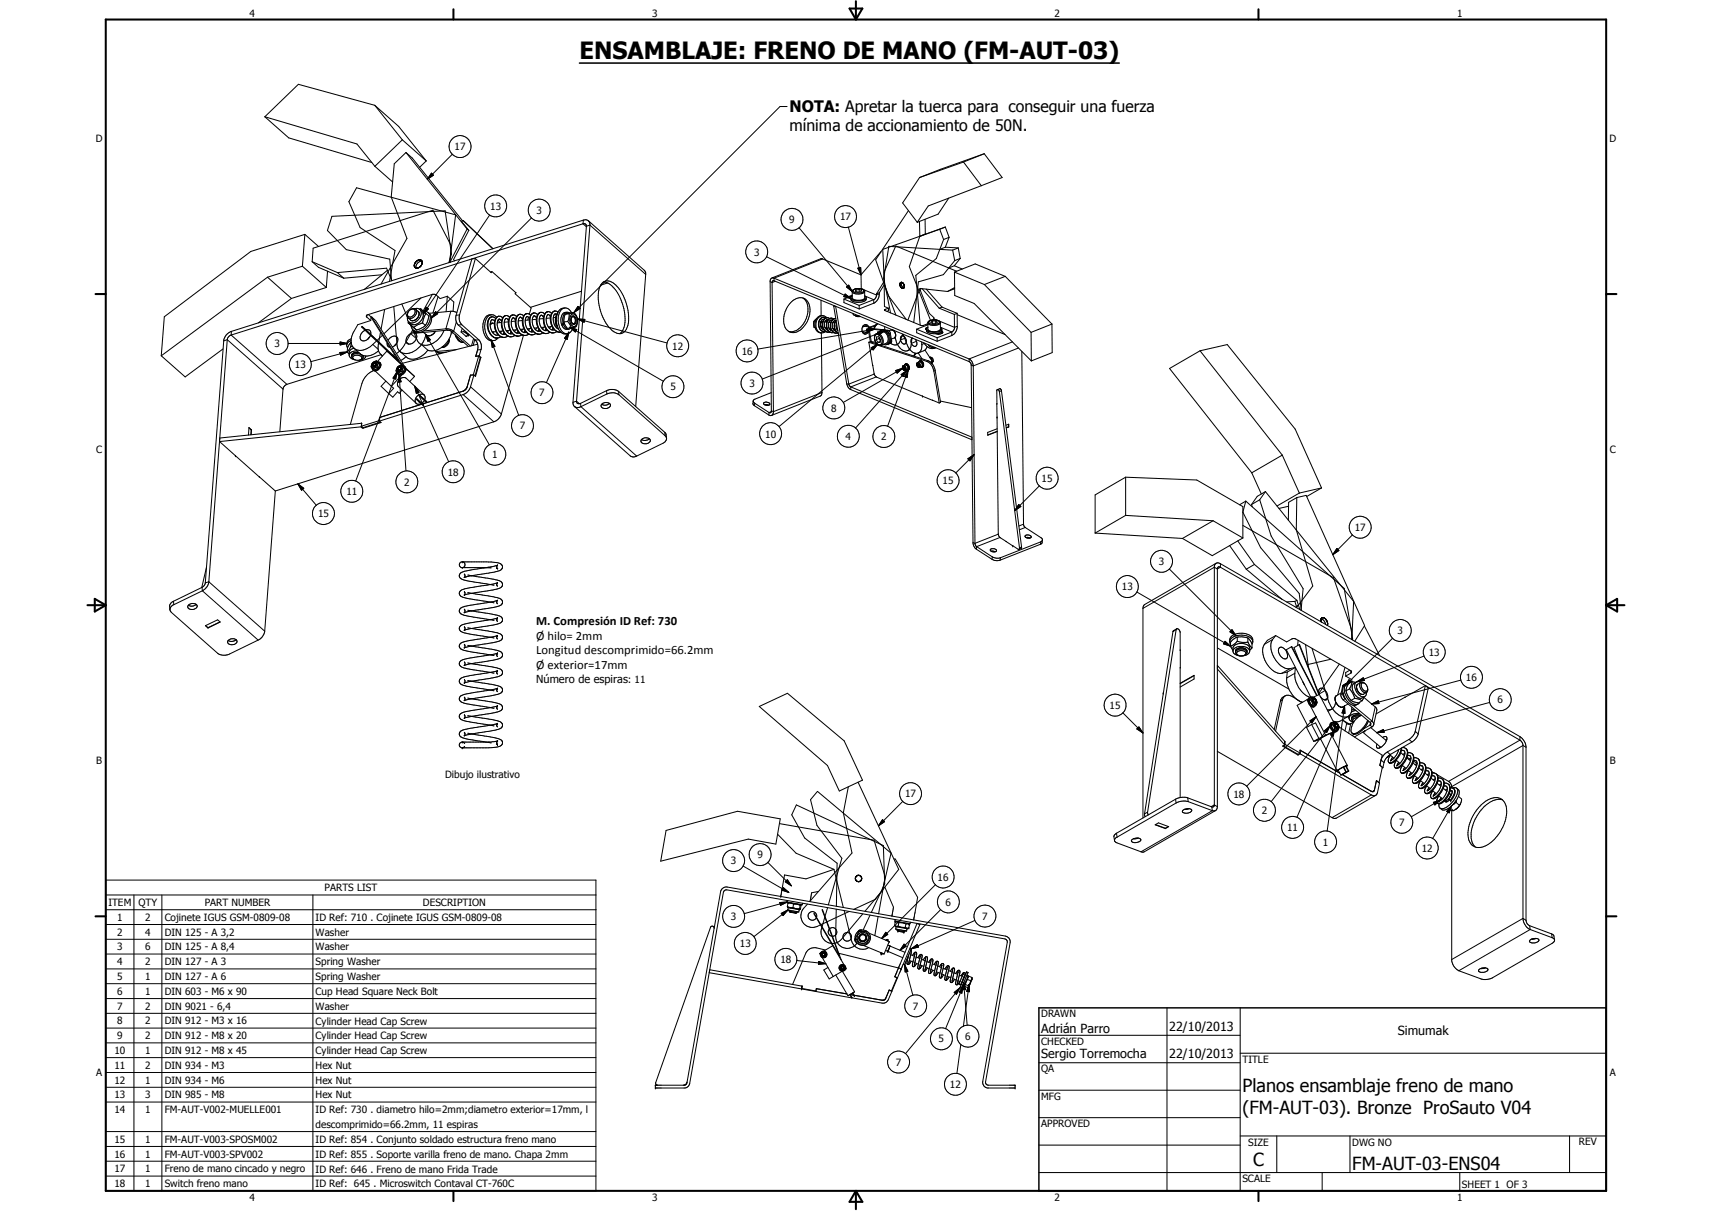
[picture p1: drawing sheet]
<svg xmlns="http://www.w3.org/2000/svg" width="594mm" height="420mm" viewBox="0 0 594 420" stroke-linecap="round" stroke-linejoin="round" font-family="sans-serif">
<defs><g id="words">
<text font-size="8.2" x="201.1" y="20.6">ENSAMBLAJE: FRENO DE MANO (FM-AUT-03)</text>
<g font-size="6.3">
<text x="431.1" y="378.8">Planos ensamblaje freno de mano</text>
<text x="431.1" y="386.4">(FM-AUT-03). Bronze ProSauto V04</text>
<text x="434.8" y="404.7">C</text>
<text x="469.2" y="406">FM-AUT-03-ENS04</text>
</g>
<g font-size="5.5">
<text x="274" y="38.9">NOTA: Apretar la tuerca para conseguir una fuerza</text>
<text x="274" y="45.6">mínima de accionamiento de 50N.</text>
</g>
<g font-size="4.4">
<text x="186" y="216.9">M. Compresión ID Ref: 730</text>
<text x="186" y="221.9">Ø hilo= 2mm</text>
<text x="186" y="226.9">Longitud descomprimido=66.2mm</text>
<text x="186" y="232">Ø exterior=17mm</text>
<text x="361.3" y="358.4">Adrián Parro</text>
<text x="405.7" y="357.7">22/10/2013</text>
<text x="485" y="359.2">Simumak</text>
<text x="361.3" y="367.1">Sergio Torremocha</text>
<text x="405.7" y="367.2">22/10/2013</text>
</g>
<text font-size="3.8" x="186" y="236.9">Número de espiras: 11</text>
<g font-size="3.5">
<text x="86.6" y="5.8">4</text>
<text x="226.3" y="5.8">3</text>
<text x="365.9" y="5.8">2</text>
<text x="505.6" y="5.8">1</text>
<text x="33.3" y="49.4">D</text>
<text x="157.8" y="52.2">17</text>
<text x="558.5" y="49.4">D</text>
<text x="170.1" y="72.8">13</text>
<text x="186.2" y="74.3">3</text>
<text x="273.9" y="77.4">9</text>
<text x="291.5" y="76.5">17</text>
<text x="261.7" y="88.7">3</text>
<text x="95.2" y="120.5">3</text>
<text x="233.3" y="121.3">12</text>
<text x="257.4" y="123.1">16</text>
<text x="102.4" y="127.8">13</text>
<text x="187.1" y="137.5">7</text>
<text x="232.6" y="135.5">5</text>
<text x="260" y="134.2">3</text>
<text x="288.4" y="142.9">8</text>
<text x="180.4" y="149">7</text>
<text x="265.5" y="151.8">10</text>
<text x="293.4" y="152.7">4</text>
<text x="305.8" y="152.8">2</text>
<text x="33.4" y="157.3">C</text>
<text x="170.8" y="158.9">1</text>
<text x="558.6" y="157.3">C</text>
<text x="155.4" y="165">18</text>
<text x="361.4" y="167.2">15</text>
<text x="120.2" y="171.7">11</text>
<text x="140.2" y="168.5">2</text>
<text x="327.1" y="168.1">15</text>
<text x="110.4" y="179.5">15</text>
<text x="470.1" y="184.2">17</text>
<text x="402.1" y="196">3</text>
<text x="389.3" y="204.9">13</text>
<text x="485" y="220">3</text>
<text x="495.8" y="227.5">13</text>
<text x="508.7" y="236.3">16</text>
<text x="385.1" y="245.9">15</text>
<text x="519.7" y="244.1">6</text>
<text x="33.4" y="265.2">B</text>
<text x="154.5" y="270">Dibujo ilustrativo</text>
<text x="558.6" y="265.2">B</text>
<text x="314.1" y="276.6">17</text>
<text x="428" y="276.8">18</text>
<text x="437.8" y="282.4">2</text>
<text x="485.5" y="286.6">7</text>
<text x="446.7" y="288.3">11</text>
<text x="459.1" y="293.4">1</text>
<text x="253.7" y="299.9">3</text>
<text x="262.8" y="297.8">9</text>
<text x="493.3" y="295.5">12</text>
<text x="325.4" y="305.6">16</text>
<text x="112.6" y="309.2">PARTS LIST</text>
<text x="37.6" y="314.4">ITEM</text>
<text x="48.1" y="314.4">QTY</text>
<text x="71" y="314.4">PART NUMBER</text>
<text x="146.8" y="314.4">DESCRIPTION</text>
<text x="328.1" y="314.2">6</text>
<text x="40.7" y="319.5">1</text>
<text x="50.4" y="319.5">2</text>
<text x="57.1" y="319.5">Cojinete IGUS GSM-0809-08</text>
<text x="109.5" y="319.5">ID Ref: 710 . Cojinete IGUS GSM-0809-08</text>
<text x="253.7" y="319.2">3</text>
<text x="340.8" y="319.1">7</text>
<text x="40.7" y="324.7">2</text>
<text x="40.7" y="329.8">3</text>
<text x="50.4" y="324.6">4</text>
<text x="50.4" y="329.8">6</text>
<text x="57.1" y="324.7">DIN 125 - A 3,2</text>
<text x="57.1" y="329.8">DIN 125 - A 8,4</text>
<text x="109.5" y="324.7">Washer</text>
<text x="109.5" y="329.8">Washer</text>
<text x="256.7" y="328.6">13</text>
<text x="40.7" y="334.9">4</text>
<text x="50.4" y="334.9">2</text>
<text x="57.1" y="334.9">DIN 127 - A 3</text>
<text x="109.5" y="334.9">Spring Washer</text>
<text x="270.8" y="334.2">18</text>
<text x="40.7" y="340">5</text>
<text x="50.4" y="340">1</text>
<text x="57.1" y="340">DIN 127 - A 6</text>
<text x="109.5" y="340.1">Spring Washer</text>
<text x="40.7" y="345.1">6</text>
<text x="50.4" y="345.1">1</text>
<text x="57.1" y="345.1">DIN 603 - M6 x 90</text>
<text x="109.5" y="345.2">Cup Head Square Neck Bolt</text>
<text x="40.7" y="350.3">7</text>
<text x="50.4" y="350.3">2</text>
<text x="57.1" y="350.3">DIN 9021 - 6,4</text>
<text x="109.5" y="350.3">Washer</text>
<text x="316.8" y="350.3">7</text>
<text x="361.3" y="353">DRAWN</text>
<text x="40.7" y="355.4">8</text>
<text x="50.4" y="355.4">2</text>
<text x="57.1" y="355.4">DIN 912 - M3 x 16</text>
<text x="109.5" y="355.5">Cylinder Head Cap Screw</text>
<text x="39.7" y="365.7">10</text>
<text x="40.7" y="360.6">9</text>
<text x="50.4" y="360.6">2</text>
<text x="50.4" y="365.7">1</text>
<text x="57.1" y="360.6">DIN 912 - M8 x 20</text>
<text x="57.1" y="365.7">DIN 912 - M8 x 45</text>
<text x="109.5" y="360.6">Cylinder Head Cap Screw</text>
<text x="109.5" y="365.7">Cylinder Head Cap Screw</text>
<text x="325.7" y="361.7">5</text>
<text x="335" y="360.8">6</text>
<text x="361.3" y="362.5">CHECKED</text>
<text x="39.7" y="370.8">11</text>
<text x="50.4" y="370.8">2</text>
<text x="57.1" y="370.8">DIN 934 - M3</text>
<text x="109.5" y="370.8">Hex Nut</text>
<text x="310.8" y="369.8">7</text>
<text x="431.1" y="368.7">TITLE</text>
<text x="33.4" y="373.2">A</text>
<text x="39.7" y="376">12</text>
<text x="50.4" y="376">1</text>
<text x="57.1" y="376">DIN 934 - M6</text>
<text x="109.5" y="376">Hex Nut</text>
<text x="329.6" y="377.5">12</text>
<text x="361.3" y="372.1">QA</text>
<text x="558.6" y="373.2">A</text>
<text x="39.7" y="381.1">13</text>
<text x="50.4" y="381.1">3</text>
<text x="57.1" y="381.1">DIN 985 - M8</text>
<text x="109.5" y="381.1">Hex Nut</text>
<text x="361.3" y="381.6">MFG</text>
<text x="39.7" y="386.2">14</text>
<text x="50.4" y="386.2">1</text>
<text x="57.1" y="386.2">FM-AUT-V002-MUELLE001</text>
<text x="109.5" y="386.2">ID Ref: 730 . diametro hilo=2mm;diametro exterior=17mm, l</text>
<text x="109.5" y="391.4">descomprimido=66.2mm, 11 espiras</text>
<text x="361.3" y="391.1">APPROVED</text>
<text x="39.7" y="401.6">16</text>
<text x="39.7" y="396.5">15</text>
<text x="50.4" y="401.6">1</text>
<text x="50.4" y="396.5">1</text>
<text x="57.1" y="401.6">FM-AUT-V003-SPV002</text>
<text x="57.1" y="396.5">FM-AUT-V003-SPOSM002</text>
<text x="109.5" y="396.5">ID Ref: 854 . Conjunto soldado estructura freno mano</text>
<text x="109.5" y="401.7">ID Ref: 855 . Soporte varilla freno de mano. Chapa 2mm</text>
<text x="433.1" y="397.5">SIZE</text>
<text x="469.2" y="397.5">DWG NO</text>
<text x="547.9" y="397.4">REV</text>
<text x="39.7" y="406.7">17</text>
<text x="50.4" y="406.7">1</text>
<text x="57.1" y="406.8">Freno de mano cincado y negro</text>
<text x="109.5" y="406.8">ID Ref: 646 . Freno de mano Frida Trade</text>
<text x="39.7" y="411.9">18</text>
<text x="50.4" y="411.9">1</text>
<text x="57.1" y="411.9">Switch freno mano</text>
<text x="109.5" y="411.9">ID Ref: 645 . Microswitch Contaval CT-760C</text>
<text x="431.1" y="410.2">SCALE</text>
<text x="507.3" y="412.3">SHEET 1 OF 3</text>
<text x="86.6" y="416.7">4</text>
<text x="226.3" y="416.7">3</text>
<text x="365.9" y="416.7">2</text>
<text x="505.6" y="416.7">1</text>
</g>
</g></defs>
<g fill="none" stroke="#000" stroke-width=".35">
<path d="M130 36.5l-26.5-7.2-11.6 11.2M130 36.5l8.3 7.4 9.6 11.9M130 36.5l9.6 12M273.1 37h-2.4l-71.5 71.4M91.9 40.5l32 9.5 6.2 7.7M91.9 40.5l8.3 7.3 28.8 8.6M130.1 57.7l6.2 5.5M139.6 48.5l8.3 7.3M139.6 48.5l-9.5 9.2M140.9 52.9l-4.1 3.9-1 11.6 5.4 14.3-9 15.9M140.9 52.9l2.2 2 17.4 21.7M140.9 52.9l21.2 26.6"/>
<path d="M147.9 55.8l-2.3 2.2M157 53.5l-8.7 8.7M334.3 56.2l6.2 8.2M334.3 56.2l-15.2 5.4M341.5 53.3l-7.2 2.9M341.5 53.3l6.3 8.3-7.3 2.8M341.5 53.3l-15.2 5.5-7.2 2.8M149.7 60.1l.7 .7-2.1 1.4zM160.8 76.6l10.2 9.7M160.8 76.6l10.3 9.7M160.8 76.6l-.7 .2 2.6 3.1M162.1 79.5l-6 11.6"/>
<path d="M162.1 79.5l.6 .4M162.7 79.9l-5.3 10.1 .3 .5M169.9 74.6l-23.1 34.4M184.4 75.6l-34.6 34.7M202.3 77.6l-122.1 38.6M202.3 77.6a.82 .82 0 0 1 .9 .1 .82 .82 0 0 1 .3 .8M202.3 77.6l1.1 1.1M202.4 76.4l-.1 1.2M202.4 76.4l-122.1 38.6M202.4 76.4a1.63 1.63 0 0 1 2.3 1.7M203.5 78.5l-4.7 61.1M204.2 76.6l19.4 17.2 .4 .6 .1 .8"/>
<path d="M204.7 78.1l-4.6 61.1M204.7 78.1l-1.2 .4M204.7 78.1l19.4 17.1M277.3 79l18.4 22.1M294.4 78.8l4.4 16.5M315.2 73.1l-11.3 17 4.4 12.5 6.2 8.2M319.1 76.8l.1 5.2M319.1 61.6l-5.9 8.8 5.1 6.7M321 76.1l.1 5.1M326.1 79.5l-19.8 7 .6 12.3 4 10.5M326.1 79.5l1.3 3.6M328 78.8l1.3 3.5"/>
<path d="M328 78.8l-1.9 .7M328 78.8l-6.9 2.5M329.2 68.7l-3.7 5.6-7.2 2.8M340.5 64.4l-18.4 7.1-3.8 5.6M92.8 96.2l8.3 7.3M92.8 96.2l-36.8 27.2M104.9 92.4l8.3 7.3M104.9 92.4l-12.1 3.8M105.8 81.3l4.7 4.2M105.8 81.3l-.9 11.1M105.8 81.3l-18.8 5.9-30 22.7-1 13.5M108.3 90.8l.4-4.7 41.5-13.2 6.4 12.4-.5 5.7"/>
<path d="M108.3 90.8l8.8 3.8M108.3 90.8l2.2 2 8.8 3.7M113.2 99.7l-12.1 3.8M113.7 94.1l-.5 5.6M117.1 94.6l17-1.6 1.9 4.4M117.1 94.6l2.2 1.9M132.5 95.3l-13.2 1.2M134.4 93.8l-7.9 6.6M143.8 92v.5M143.8 92.5l.5 .5M143.8 92.5l.2 .3M143.8 91.7a.97 .97 0 0 0 .5 1.3"/>
<path d="M144.2 91l-.4 .8M144.2 91l-.4 1.2M144.3 93h.2M144.3 93h.6M144.6 90.6l-.4 .4M144.6 90.6l-.3 .2M145 90.3l-.4 .3M145.2 90.3l-1.1 .8M145.2 92.9l-.3 .1M145.5 90.2l-.6 .1M145.5 92.8l-.6 .2M145.5 90.2h-.2"/>
<path d="M145.7 90.2a.9 .9 0 0 1 .8 1.3l-.3 .6M145.9 92.5l-.2 .1M145.9 90.2l.2 .1M146.1 90.3l-.7-.1-.5 .2M146.2 92.1l-.4 .4M146.2 92.1l-.8 .7-.6 .2M146.2 92l-1.2 1M146.3 90.4l.2 .4M146.3 91.9l-.2 .3M146.4 90.6l.1 .5M146.5 90.7a2.02 2.02 0 0 0-2.1 2.3l-.2-.1M146.5 91.1l-.3 1"/>
<path d="M146.5 91.1l-.1 .6M155.7 91.1l1-2.9-2.2-15-39.3 1.9-1.6 4.9 6.6 6.6 15 3.3 .7 7.5M156 91.1l2.1-16.6-34.4-9.3-2.6 4.8 3.9 9 12.1 7.9-1.9 10.8M156.1 90.9l.1 .1M165 89.7l5.5 4.9 .1-.3M165 89.7l-5.5 19.6M165 89.7l-1.3 .1-5.4 19.6M170.2 94.4l.5-.2 8.4 7.4-.2 .1M209.1 98.1a3.5 3.5 0 0 1 5 1.2 16.7 16.7 0 0 1 3.6 14.1 3 3 0 0 1-2.3 2.4 3 3 0 0 1-3.1-1.3 16.3 16.3 0 0 1-4.2-14.9zM209.4 97.8a7.6 7.6 0 0 1 5.6 5 14.5 14.5 0 0 1 1.1 11.7l-1 1.3M210.9 98.2l-2.5 .7M224.1 95.2l-3.5 45.9"/>
<path d="M266 89.1l29.3 14.5M267.2 97.7l.5 44.8M267.2 97.7l.7 .3M267.9 98l.5 44.8M267.9 96.4l.7 .1M267.9 96.4l-.5 .5-.2 .8M268.6 96.5l67.7 28M268.6 96.5v.9M268.6 97.4l67.7 28.1M268.6 97.4l-.6 .1-.1 .5M269.1 97.6l-1.2 .4M285.4 89.8l13.4 5.6"/>
<path d="M285.4 89.8h-.6l-16.9 6.6M285.4 89.8l-16.8 6.7M293.7 99.6l.8-.7 1.2 2.2zM297.7 93l1-.2 .1 2.5zM298.8 95.3l.1 4.9 .8 .5a.93 .93 0 0 1-1.3 .9h-.9a1.12 1.12 0 0 1-1.5-.8l.3-.3M305.6 87.5l-6.8 7.8M305.6 87.5h.1M305.7 87.4l-.1 .1M306.6 97.9l-2.4 4M306.9 98.7l-1.8 2.9M312.3 98.5v.2M312.3 98.5l.3 1.2"/>
<path d="M312.3 99l.3 .7M312.3 98.3v.2M312.5 98.1l-.2 .4M312.5 98.1l-.2 .2M312.6 99.6l.2 .2M312.6 99.7l.4 .2-.2-.1M312.6 99.7l.2 .1M312.7 98h.2M312.7 98l-.2 .1M312.8 98l-.5 .3M312.8 99.8l.3 .2M312.8 98h.2"/>
<path d="M312.9 98l-.1 .1a1.45 1.45 0 0 0 .8 1.8M312.9 98l.3 .1M312.9 98h.1M313 98l.2 .1M313.1 98l.4 .5M313.2 98.1l.4 .4M313.5 98.4l.2 .3M313.5 98.5l.1 .2M313.6 99.9l-.3 .2M313.6 98.7l.1 1.1M313.6 98.7l.2 .9M313.7 99.8l-.1 .1"/>
<path d="M313.8 99.6l-.1 .2M313.8 99.6l-.2 .3M313.8 99.4v.2M319.2 82l-3.7 10.5 7.4 18.7M321.1 81.2v.1M321.1 81.2l-1.9 .8M321.1 81.3l-2 .7M327.4 83.1l-2.5 6.6-7.1 5.8 1.5 17.3M328 85.8l4.5 .2M328 85.8l-1.9 .7M329.3 82.3l-1.3 3.5M329.3 82.3l-1.9 .8"/>
<path d="M330.6 86.8l-22.2-1.3-1.7 11 2.3 12.1M330.6 86.8l.7 3.6M331.2 92.2l2.7 1.1M331.2 92.2l-2 .8M331.2 94.4l.1 8.1 6.7 2.8 19.9 19.9M331.2 94.4l7.2-2.8 10.4 4.3M331.2 94.4l10.4 4.3M331.3 99.8l-2.5 1.3M331.3 90.4l-3.9 4.9-8.7 2.5-1.6 14.1M332 94.1l-21.2-8.8-4 9.1 .1 11.9 1.4 .6M332.5 86l.7 3.7M332.5 86l-1.9 .8"/>
<path d="M333.2 89.7l-2 2.5M333.2 89.7l-1.9 .7M341.6 98.7l16.2 16.6M348.8 95.9l16.2 16.5M348.8 95.9l-7.2 2.8M77.6 118.3l-6.4 83.9M78.9 117.9l-1.3 .4M78.9 117.9l-6.4 83.9M78.9 117.9l19.3 17.1M80.2 116.2l19.4 17.1M80.2 116.2l-.9 .7-.4 1M80.3 115l-.1 1.2"/>
<path d="M80.3 115a4 4 0 0 0-2.7 3.3M100 119.2h20.5M101.1 103.5l-11.4 8.5M118 118.7l2.5 .5-2.5 .5zM120.5 119.2l-.2 .7 .3 .7M121.8 118.2l-1.3 1M121.9 117.5a2 2 0 0 0-1.6 2.3M125.6 113.3l1.4 1.2M125.6 113.3l-.1 .2 13.6 12.7M126.7 114.6a2.3 2.3 0 0 0-1.2 3.6 2.53 2.53 0 0 0 3.1-1.8M127 114.5a1.22 1.22 0 0 1 1.4 .2 1.22 1.22 0 0 1 .2 1.3M127 114.5l11.1 10.4"/>
<path d="M127.2 110l1.4 1.2M127.3 109.3l-.1 .7M127.8 109.1l1 .9-.2 1.2M128.3 116.9l-.7 .8M128.6 111.2l-4.4 1.4-1.4 2.5a4.7 4.7 0 0 0 0 5.7M129 110l-.2 .2 9.4 14.9-12.6-11.8M129 110l1.3 1.2 10.2 16.1M129 110l10.2 16.2M129.4 119.5l1.8 1.7M129.4 119.5a5.1 5.1 0 0 1-6.6 1.3M130.6 118.3l-1.2 1.2M131.4 119a4 4 0 0 0 1.3 4.5l-.5-.4-32.6 10.2"/>
<path d="M132 115.3l-.6 3.4M132.7 116.3l-1.9 1.8M133.5 107.4l-1.3 6.8M134.4 119v.8l.9 .7M134.7 118.1a2.04 2.04 0 0 1 3.3-.9 2.84 2.84 0 0 1-1.9 3.2M136.6 106.3l1.2 13.5a3.3 3.3 0 0 0 5.3 2.4 8.7 8.7 0 0 0 4.7-6.1M137.7 119.2l-.8 .7M139.4 105.5l2 4.6M140.9 118.6l1 .8M141.6 108.5l-.3 1 .1 .5M141.6 110.3l1.3 1M141.6 112l1.4 1.2"/>
<path d="M141.6 112l1 .9M141.7 116.3a1.59 1.59 0 0 1 1.6-.8 1.59 1.59 0 0 1 1.3 1.1 2.58 2.58 0 0 1-3.4 2.5 2.17 2.17 0 0 1 .5-2.8zM141.7 111.5l-.1 .5M142.5 115.7l2 1.8M142.5 112.8l.2 .4M142.7 112.9l.4 1.3M142.7 112.9l.5 .5M142.9 111.3h.4M143.1 114.2l.3 .7 .7 .2M143.1 114.2l.2 .3M143.2 114.6l-3.2 5.6-2.4 2.5M143.2 113.4l.3 .3"/>
<path d="M143.2 113.4l1.3 1.1M143.3 114.5l.8 .6M143.4 114.9l1.1 .7M143.5 113.7l1 .8M144 107.1l.9-.1 .8 .4M144 115.1l.5 .5M144.2 111l-1.3 .3M144.3 107.3l.8 .7M144.3 107.3a2.01 2.01 0 0 0-2.1 .3 2.01 2.01 0 0 0-.6 2.1 1.67 1.67 0 0 0 1.9-.4 1.67 1.67 0 0 0 .2-2l-1.2 .1M144.3 107.3a2.22 2.22 0 0 1-.4 2.4 2.22 2.22 0 0 1-2.3 .6l-.2-.3M144.7 110.5l-1.3 .8M145.1 110l-.8 .9"/>
<path d="M145.1 108l.4 1M145.2 108.2l.3 .7-.3 1M145.3 109.5l-.5 .9M145.5 107.2l.5-.1 1 .9M145.7 107.4a3.1 3.1 0 0 1-.5 3.4 3.1 3.1 0 0 1-3.3 .9l-.5-.7v-1M145.7 107.4a2.71 2.71 0 0 1-.4 4.6 2.23 2.23 0 0 1-3.4-.3M146.1 103.4l-12.8 12.4M146.3 119.5l2.2 2M146.6 112.1l-1.7 .6-1.4 1M146.6 112.1l1 .8M147 108l1 .1 .8 .6M147 108l.8 .8"/>
<path d="M147.6 112.9l-1 .8-2.1 .8M147.7 116l1.6 1.9-.8 .5zM147.7 116l22.1 38.3M147.8 108.8l-.9 1.9-.3 1.4M147.8 108.8l1 .8-.6 2.2-.6 1.1M147.9 106.6l.8 .6-1.9 1.8zM148.6 108.5a3.3 3.3 0 0 1-.1 5.2 3.8 3.8 0 0 1-4.4 1.4M148.8 108.7a4.2 4.2 0 0 1-2.2 5.8 2.87 2.87 0 0 1-3.3 0M150 102.2l1.4 .2 1.3 1.2 2.5-.8M150 102.2l-22.5 7-.3 .3v.5M150 102.2l-3.2 5.7M151 115a2.35 2.35 0 0 1-3 1.2l-1.1-.9"/>
<path d="M151.2 108.1l.7 .7-2.1 1.5zM152 102.9l-1.8 5.7M154.1 114.7a7.2 7.2 0 0 1-7.5 4.9l-1.1-.6-.6-.6-1.4-3.4M154.7 114.1l-7.6 .7M154.7 114.1l.6 .5M154.7 114.1a3.5 3.5 0 0 1 2.7 .8M155.2 102.8l-.4 5.3M155.2 102.8l2.3 2-.3 3.2M155.3 114.6l1.3 .4M155.3 114.6l-10.8 1M155.8 117.7a2.87 2.87 0 0 1-2.4 2.7M155.9 117.6a6.6 6.6 0 0 1-7.4 3.9"/>
<path d="M155.9 117.6a2.57 2.57 0 0 1-2.7 2.9M156.5 108l-7.6 .7M156.5 108l-1.8 6.1M156.5 108l2 .4M156.6 115l6 5.2M156.7 115l-.8 2.6M156.9 115.2l-.3 .1M157.2 115.5l-.6 .1M157.4 114.9l-.8 .1M157.4 114.9l5.8 5.2M158 116.2a2.92 2.92 0 0 0 2.9 2.5l-.3 .1M158.3 109.4a3.5 3.5 0 0 0 .7 3.4"/>
<path d="M158.4 111.7l-1 3.2M158.5 116.6a2.7 2.7 0 0 0 2.1 2.1M159 112.8l6 5.2M159.5 109.3a3.5 3.5 0 0 0 .7 3.3M159.5 109.3l-1.2 .1M160.2 112.6l-1.2 .2M160.2 112.6l6 5.3M160.4 114l-.4 1.2 1.8 1.6 .1-.2M160.9 115.1l1.1 .6M160.9 115.1h-.9M161.2 114.6l-.3 .5M161.5 115l.5 .7"/>
<path d="M162 115.7l.6 .3M162 115.7l.4 .5M162.4 116.2v.1M162.4 116.3l.2 .2M162.6 116.5l-1 .1M162.8 116.1l-.2 .4M164.3 117.5l-.7 2.5M164.8 117.8l-.6 2M165 118a3.6 3.6 0 0 1 .7 3.4M165.7 119.4l-26 6.6M166.2 117.9a3.5 3.5 0 0 1 .7 3.4M166.2 117.9l-1.2 .1"/>
<path d="M170.3 110h1l.7 .5M170.3 110a4.8 4.8 0 0 0 .3 6.4l.7 .6 1 .3M170.3 110a4.4 4.4 0 0 0 .3 6.5l1 .6M170.4 118l1.3 2.1-.9 .4zM170.4 118l9.6 26.1M170.5 110h-.2M170.5 118l.9 .2M170.5 109.2a2.72 2.72 0 0 0-2.9 3 5.1 5.1 0 0 0 2.8 6h.9M170.6 109.2l.9 .2 .8 .7M170.6 109.2a3.4 3.4 0 0 0-2.4 3.7 5.6 5.6 0 0 0 2.3 5.1M170.7 109.9l-.1 .1M171.1 112.1l-.6 .1-.4 .5"/>
<path d="M171.6 112.1l-1.2 .1M171.7 111.3h-.1a.8 .8 0 0 0-1.1-.3 .8 .8 0 0 0-.3 1 4.2 4.2 0 0 0 1.6 4.2h1.1M171.7 111.3a4.5 4.5 0 0 0 2.8 5.7M171.7 117.2l.9 .1M172.2 115.1l-1.3 .1 .5-.1M172.3 110.1l-.6 1.2M172.6 111.6l.1 .4M172.7 117.3h-.2M172.8 109.8l-.5 .3M172.8 117.3l-.8 .7-.6 .2M172.9 110.9l.4 1M172.9 109.7l.8 .1 .7 .5"/>
<path d="M173 109.7a4.2 4.2 0 0 0-.5 5.6l.8 1.1 1.2 .7M173.2 110.7h.1M173.2 110.7a3.5 3.5 0 0 0 .3 4.7M173.3 110.7l.7 .8M173.5 115.4a1.67 1.67 0 0 0 1.9 .6M173.6 114.9l-.1 .5M173.8 116.8l-1.1 .5M174 111.9a4.8 4.8 0 0 0 2.2 4.7M174 114.9l-.3 .6M174 111.9l-1.5 .1M174 111.5v.4M174.5 117l.5 .1"/>
<path d="M174.6 114.9l-1.3 .1M174.9 115.4l-.4 .6M175 109.7a4.9 4.9 0 0 0 1.9 7.1M175 111.4l.2 .4M175 109.6l-.6 .8-.4 1.1M175.4 109.5l-.4 .2M175.4 109.5h.6l.8 .6M175.4 109.5l-.4 .1M175.5 109.5h-.1M175.8 110.5a2.23 2.23 0 0 0-.7 3 2.26 2.26 0 0 0 2.7 2.2M175.8 110.5h.1M175.9 110.5l.5 .8"/>
<path d="M176.2 116.6l-.7 .4-1 .1M176.2 116.6l.2 .1M176.4 111.7l.2 1.7 .7 1.7M176.4 111.7l-1.4 .1M176.4 114.7l-.3 .6M176.6 116.8h.4M177 114.6l-1.3 .1M177.3 115.1l1.4 1.3M177.3 115.1l-.4 .7M177.5 111.2l.1 .3M178 109.3a3.3 3.3 0 0 0-1.2 4.2 4.8 4.8 0 0 0 2.1 2.9M178.7 116.4l.2 .1"/>
<path d="M178.7 116.4l-.7 .4h-1.1M178.8 111.4a4.8 4.8 0 0 0 3 5M178.8 111.4l-1.4 .1M178.9 116.5l.7 .1M178.9 116.4l.7 .2M178.9 111l-.4-.6a.72 .72 0 0 0-.9 .1 .72 .72 0 0 0-.1 .9 4 4 0 0 0 1.8 4.2M178.9 111l-.1 .4M178.9 114.5l-.3 .6M178.9 101.5l-.1 .4 5.5 4.9-.6 2.2M179.3 109.9a1.55 1.55 0 0 0-1.8-.5 1.55 1.55 0 0 0-1 1.5l-.1 .8M179.4 114.4l-1.3 .1M179.7 114.9l-.3 .7"/>
<path d="M179.9 111l.1 .3M180 116.6h-.2M180.1 109.1a2.16 2.16 0 0 0-1.2 1.9M180.1 109.1h.8l.8 .5M180.1 109.1a4.8 4.8 0 0 0 0 6.1l1 .9M180.2 109.1h-.1M180.2 115.5l-.9 .1M180.4 109l-.2 .1M181.1 116.1l-1.5 .5M181.3 116.2l.3 .1M181.3 111.2l.1 1.8 .8 1.7M181.3 114.2l-.3 .7"/>
<path d="M181.3 111.2l-1.5 .1M181.3 110.8l-.5-.7a.86 .86 0 0 0-.9 1.1 3.6 3.6 0 0 0 2.3 4.2l.5-.1M181.6 116.3l-7.6 27.3M181.6 116.3l.3 .1M181.9 114.2l-1.4 .1M182 115.1l-.1 .3M182 115.1l-.2 .3M182.2 109.1l-.2 .2a5.5 5.5 0 0 0 1 6.2l1.3 .6M182.2 114.7l1.3 1.3M182.2 114.7l-.2 .4M182.2 109.1a2.59 2.59 0 0 0-.9 2.1M182.3 110.7l.1 .4"/>
<path d="M182.5 108.9l-.3 .2M182.7 108.8h.2M182.7 108.8l-.5 .3M182.7 108.8l-.2 .1M182.8 108.8l.7 .1 .6 .5M182.9 109.9a3.6 3.6 0 0 0 1.8 5.3l.4-.1M182.9 109.8l.8 .8M182.9 109.8v.1M183.4 110.1l-.3 .9M183.5 116l-1.7 .4M183.5 116l.8 .2M183.7 111a4.5 4.5 0 0 0 3.2 5"/>
<path d="M183.7 111l-1.4 .1M183.7 114l-.3 .6M183.8 110.6l-.1 .4M184.3 116.1l.2 .1M184.3 114l-1.3 .1M184.4 109.1l-.6 1.5M184.4 109.1a5.3 5.3 0 0 0 1.5 6.5M184.6 114.5l-.3 .6M184.8 110.5l.1 .4M185.1 108.6l-.7 .5M185.2 108.6l.7 .1 .7 .5M185.3 108.6l-.9 .5"/>
<path d="M186 115.7l-.8 .4-.9 .1M186.1 110.7a5 5 0 0 0 2.3 4.8M186.1 110.8l-1.4 .1M186.2 110.4l-.3-.5a.61 .61 0 0 0-.8-.2 .61 .61 0 0 0-.3 .7 3.8 3.8 0 0 0 2.1 4.5h.6M186.2 113.8l-.4 .6M186.5 109.3l-.4 1.4M186.7 113.7l-1.3 .1M187 114.3l-.3 .6M187.2 110.3l.1 .4M187.7 108.4a3.6 3.6 0 0 0-1.1 4.5l1 1.9 1 .7M188.4 115.5l-1.1 .5-1.2-.2M188.4 115.5l.2 .1"/>
<path d="M188.5 110.5a5 5 0 0 0 2.3 4.7M188.5 110.5l-1.4 .2M188.6 115.5l.5 .2M188.6 115.6l.5 .1M188.6 110.2a.65 .65 0 0 0-.5-.8 .65 .65 0 0 0-.8 .5 3.7 3.7 0 0 0 2.2 4.8l.4-.1M188.6 113.5l-.4 .7M189 109a1.41 1.41 0 0 0-1.3-.7 1.41 1.41 0 0 0-1.2 1M189.1 115.7h.5M189.1 113.5l-1.3 .1M189.5 114l-.4 .7M189.6 108.3l-.5 .8a5.5 5.5 0 0 0 1.2 5.7l.4 .4M189.6 110.1l.1 .3"/>
<path d="M189.6 108.3l-.7 .8-.4 1.4M189.8 108.2a1.53 1.53 0 0 1 1.6 .5M189.8 108.2l-.2 .1M190.2 108.1l-.4 .1M190.7 115.2l.8 .3M190.8 115.2l-1.3 .5M190.8 115.2l.8 .3M191 113.3l-.3 .7M191 109.9l-.5-.7a1.09 1.09 0 0 0-1 1.4 4.1 4.1 0 0 0 2 3.9M191 110.3l-1.4 .1M191.6 113.3l-1.4 .1M191.9 113.8l-.3 .7"/>
<path d="M191.9 113.8a2.73 2.73 0 0 0 2.7 1.4M192.1 109.9v.3M192.4 114.4l-.9 .1M192.6 107.9a2.28 2.28 0 0 0-1.4 2.1 5.2 5.2 0 0 0 2.5 5.2l.8 .1M192.7 108.9l-.1 .1M192.7 108.9l.1 .1M192.8 110.2h-.8M193 112.9h.1M193 112.9h.2M193.1 113.7l.7 .5M193.1 109.1l-.6-.1a3.9 3.9 0 0 0 .6 4.7M193.2 115l-.7 .4-1 .1"/>
<path d="M193.3 112.9h-.1M193.3 109l-.4 1.9 .3 2M193.4 113.1l-.7 .1M193.4 113.2l-.3 .5M193.6 108.4l-.3 .4a4.7 4.7 0 0 0-.4 3.8l.1 .3M193.6 108.3a1.57 1.57 0 0 0-1.7-.2 1.57 1.57 0 0 0-.9 1.6v1.9l.9 2.2M193.8 114.3a2.57 2.57 0 0 0 3 1.5M195 112.9a1.88 1.88 0 0 0 2.3 1.3M195.5 112.4a1.65 1.65 0 0 0 2.6 1.4M195.6 112l.1 .3M195.7 112.3l-.7 .6M195.7 111.8l-.3 .3"/>
<path d="M195.8 112.1l-.8 .8M196 106.8a2.68 2.68 0 0 0-2.8 2.5l-.1 2.6 .7 2.4M196.1 109a4 4 0 0 0 .8 4.9l1.3-.1M196.8 108.3a1.92 1.92 0 0 0-2.1 1.9l.2 2.4 .5-.5M197 111.5l1.2 2.3M197 111.5l-1.3 .2M197.4 115.2l-.6 2.5-.9-.4zM197.4 115.2l-7.8 17.6M197.5 108.9l-.1 1.6-.4 1M197.5 108.9l-1.4 .1M197.6 108.6a1.5 1.5 0 0 0-1.6 0 1.5 1.5 0 0 0-.6 1.5v2M197.7 113.5l2.4 .8-.5 .9z"/>
<path d="M197.7 113.5l32.5 18.8M198.2 111.3a.97 .97 0 0 1 .1-1.3 .97 .97 0 0 1 1.3-.1 1.47 1.47 0 0 1 .4 1.5 1.47 1.47 0 0 1-1.1 1.1l-.5-.5M198.2 111.3l.2 .5M198.3 109.2a1.44 1.44 0 0 1 1.6 .2 1.44 1.44 0 0 1 .4 1.5 1.72 1.72 0 0 1-1.3 2.4 2.81 2.81 0 0 1-.7-4.1zM198.4 110.2a.79 .79 0 0 1 .9-.1 .79 .79 0 0 1 .3 .9v.5a.73 .73 0 0 1-.7 .8 .73 .73 0 0 1-.7-.8zM198.4 108.5a2.26 2.26 0 0 0-2.5-1.6 2.26 2.26 0 0 0-2 2.2 6.1 6.1 0 0 0 2.1 6.6 2.31 2.31 0 0 0 2.9-2M198.8 113.7l-.6 .1M199.2 108.4l-3.1 .6M199.2 108.4l.8 1.1 .4 1.2M199.2 108.4l-1.7 .5M200.4 110.7l2.5 .1-.2 1zM200.4 110.7v1a1.76 1.76 0 0 1-1.1 1.9l-.5 .1"/>
<path d="M200.4 110.7l31.1 8.3M200.6 106.3l.7 .7-2.1 1.4zM201.8 101l-17.7 5.6M274.3 105.1a3.6 3.6 0 0 1 6.2-.2 8.1 8.1 0 0 1-4.6 10.5 3.5 3.5 0 0 1-4-3.9 9.2 9.2 0 0 1 2.4-6.4zM278.6 103.4a5.6 5.6 0 0 1 1.2 7 6.3 6.3 0 0 1-5.7 4.7l-.4-.1M282.4 111.6l.1 1.9M282.4 111.6l.5 .1M282.5 113.5l.4 .3M282.5 113.5l.3 .1M282.9 111.6a2.64 2.64 0 0 0 .3 2.9 2.64 2.64 0 0 0 2.8 .8l.3-.2M283.3 110.6l-.9 1M284.5 110.8a3 3 0 0 0-.1 3.2"/>
<path d="M284.5 114l.4 .7 .8 .4h1M284.6 110.9l-.4 1a2.9 2.9 0 0 0 1 3M284.8 113.3l.5 .2M284.9 113.4l.5 .8 .6 .2M284.9 104.2v5.3M284.9 113.5h.1M284.9 111.7l-.1 .1M284.9 113.3v.1M284.9 113.4h.1M285 109.5l.7 .1M285 115.5l.2 20.7M285 113.5h.5"/>
<path d="M285 109.5a2.6 2.6 0 0 0-2.1 2.1M285 111.6h.1M285.1 111.5l-.2 .2M285.1 111.5l.1 .1M285.2 113.5h-.2M285.3 113.5v.1M285.3 111.5l.1 .1M285.4 111.6a1.09 1.09 0 0 0-.1 1.9M285.4 112.8l.6 1.6M285.4 111.5l-.5 .2M285.6 115l.4 .1M285.6 111.5l-.2 .1"/>
<path d="M285.6 111.5h-.5M285.8 111.2l-.4 1.4M285.9 114.4l.9 .7M286 114.4l.8 .7M286 110.1l-.9 .2-.5 .6M286 110.1l-1 .2-.5 .5M286 110.1l.6 .2M286 110.8l-.2-.1a1.54 1.54 0 0 0-1.1 2.3l.2 .4M286.3 113.7l.5 .6M286.3 113.7h.6M286.3 111.6l.6 .1M286.4 110.4a2.89 2.89 0 0 0-.5 4"/>
<path d="M286.5 110.4l-.6 .6M286.5 111.2l.3 .5M286.6 113.7l.4 .3M286.6 110.4h-.1M286.8 112.9l.3 1.2M286.8 110.3l-.2 .1M286.8 115.1l1.3 .1M286.8 115.1l.6 .2M286.8 114.3l.5 .3M286.9 110.2a2.11 2.11 0 0 0-2.3-.5 2.11 2.11 0 0 0-1.4 1.9 3 3 0 0 0 1.6 3.9M286.9 110.2l1 .3M286.9 110.2l-.1 .1"/>
<path d="M286.9 113.8l.1 .3M287 114.1l.3 .5M287.1 114.2l-.3 .1M287.1 110.2l-.3 .1M287.1 114.1l.3 .5M287.2 110.9l.1 .2M287.3 114.6l.8 .7M287.4 111a1.59 1.59 0 0 0-1.3 2.1l.2 .6M287.4 114.6l.4 .5M287.4 110.9l-.4 .6-.2 1.1M287.4 111l-.6 1.4 .2 1.3M287.6 111.8l.8 .1-.2 1.7 1 1.6"/>
<path d="M287.6 113.8l.3 .5M287.6 113.8l.6 .1M287.8 111.5l-.4 .9 .2 1.4M287.8 111.5l.1 .3M287.9 115.1l.2 .2M287.9 114.3l.8 .5M288 110.5l1.3 .2M288 110.5l-.6 .5M288 110.5l-.6 .4M288.1 115.3l1.3 .1M288.1 115.3l.6 .1M288.2 113.9l-.3 .4"/>
<path d="M288.3 110.4l-.3 .1M288.3 111l.2 .4M288.4 111l-.6 .5M288.4 111l.3 .1M288.5 114.3l-.4 .2M288.7 111.2a2.87 2.87 0 0 0 .4 4M289 111.9l-.2 1.3 .5 1.2M289 114h.6M289 111.9l.6 .1M289.1 115.2l.8 .4M289.2 115.2l.6 .4h1M289.2 111.6l.1 .4"/>
<path d="M289.3 114.4l.8 .5M289.3 110.7l-.6 .4M289.3 106.2l4.5 27M289.3 106.2l.7 .1 4.5 27M289.5 114l-.2 .4M289.6 106.1l-.3 .1M289.6 110.6l-1.1 .9M289.7 111.3l.1 .3M289.8 111.2l-.8 .7M289.8 111.2l.3 .1M289.8 114.5l-.3 .1M289.8 111.7a2.99 2.99 0 0 0 .6 3.6"/>
<path d="M289.8 114.5l.2 .3M289.8 110.5h.2M289.8 110.5l-.5 .2M289.8 110.5l.2 .1M290.1 115.1l.8 .5M290.1 111.3l-.5 1 .2 2M290.1 111.2l-.3 .5M290.3 112.2l-.2 1.1 .3 .9M290.4 114.1l.3 .1M290.4 114.2l.3 .5M290.7 114.5v.1M292.9 103.8l5.2 2.2"/>
<path d="M292.9 103.8v1.2l5.2 2.2M293.3 102l2 1.6-2.5-.7zM295.2 103.4a1.41 1.41 0 0 0 1.8 1.4 3.6 3.6 0 0 0 3.6-.8l-.1-.9-.4-.4 3.1 1.3M295.7 102.4l-1.7 .7 .2 .2M295.7 102.6l-2.8 1.2M295.7 102.7a.73 .73 0 0 0-.4 .9 .73 .73 0 0 0 .8 .5l2.2 .3a2.57 2.57 0 0 0 2.3-1M296 108.8l.2 .5 .7 .3M296.5 100.4l-.2 .1M296.9 109.5l.6 .4 1-.1M296.9 109.6h1.2M297 109.6l1.3 .1M297 100.6v.5"/>
<path d="M297.6 100.1l-1.3 .4M298.1 100.5v.8M298.1 106v1.2M298.1 100.5l.9 .3-.3 .4-1.1 .1-.9-.3 .3-.4M298.1 100.5l-1.1 .1M298.3 100.1l.6 .1M299.2 100.3l-1.7-.2-.9 .2M299.3 100.3l.8 .7v2.5l-.3 .3a4.4 4.4 0 0 1-3.3 .2l-.8-.6v-2.4l.6-.5M299.4 115.2h.4M299.4 115.2h.1M299.4 115.2l2.1 .2M299.5 113.2a1.72 1.72 0 0 0 .9 2.8l.8-.6"/>
<path d="M299.5 113.2a1.07 1.07 0 0 1 1-.6 1.07 1.07 0 0 1 .9 .8M299.5 113.2l2.5 .3M299.6 113.2h.1M299.6 113.2h-.1M299.6 113.2h.5M299.7 100.5l4.5 1.9M300.1 101.1a3.3 3.3 0 0 1-4.4 .2M300.2 112.6l.6 .7M300.5 115.3l-.7 .5M300.7 114.2l2.6 .1-2.4 .9zM301.2 113.9l.4 .2M301.2 113.9l.8 4.5 .3 .1"/>
<path d="M301.5 118.7l1.9 11.1M301.5 118.7l.5-.1 2.3 .7M301.5 118.7l20.1 6.7M301.6 114.1l4.2 .5M301.6 114.1l.7 4.4M301.7 113.6l-.5 .3M301.7 113.6l.4 .1M302.1 113.9l4.2 .5M302.1 113.9l-.5 .2M302.1 113.7v.2M302.1 113.7l.1 .2M302.3 118.5l1.6 .2"/>
<path d="M302.5 118.6v.1M303.2 104v1.2M303.2 104l-5.1 2M303.2 105.2l-5.1 2M303.3 114.3l-40.3 6.8M303.4 117.5l.1 .2M303.5 117.2a1.09 1.09 0 0 1 .9-1.2 1.09 1.09 0 0 1 1.2 .9 1.57 1.57 0 0 1 .6 1.6 1.57 1.57 0 0 1-1.2 1.1l-.4-.2M303.5 117.5v.4M303.5 117.9a2.04 2.04 0 0 0 2.3 1.9M303.6 117.9l1 1.5M303.7 113l-1.6 .7M303.9 112.7l-.7 1.3"/>
<path d="M304 112.7l-2.3 .9M304.1 117.9l.1-1 .8-.1 .6 1-.2 1h-.8M304.1 117.9l.5 .9M304.2 102.4l-.5 1.1-.5 .5M304.2 101.9v.5M304.2 115.7l1.7-.6a2.4 2.4 0 0 1 2.1 1.5 2.4 2.4 0 0 1-.5 2.5l-1.7 .7M304.2 115.7l-.6 .5-.1 1.3M304.5 115.2l2.5-.4-2.1 1.4zM304.5 112.3l-.6 .4M304.6 119.4l-34.3 28.6M304.6 112.3l-.7 .7-.5 1M304.7 115.7h-.5"/>
<path d="M304.7 115.7a2.5 2.5 0 0 1 1.1 4.1M304.7 115.7l-40.2 15.8M305 117.5l.5 .7M305 117.5l-.9 .4M305.1 102a3.7 3.7 0 0 1-1.9 3.2M305.1 102l-.9 .4M305.1 101.6v.4M305.1 101.6l-.9 .3M305.1 117.1l-.1 .4M305.5 118.5l-.9 .3M305.7 119.8l16.4 5.4M305.8 114.6l.9-.3 1.1 .6"/>
<path d="M306.6 119.4l1.1 .1M307 113.3v1.1M307 114.8a1.3 1.3 0 0 0-2 .6M307 114.8a3.3 3.3 0 0 1 .9 4.7h-.2M307 114.8l-2.3 .9M307.1 107.7l12.6 5.2 1.9-.5 .4 .2M307.1 107.4l-.2 .1 .2 .2M307.1 107.4v.4M307.1 114.5l1 .1M307.8 114.9l.2 .2a3.8 3.8 0 0 1 .9 3.2M307.8 114.9l.7 .9M308.1 114.6l-.5 .2 .2 .1"/>
<path d="M308.1 114.6l.5 .3 .3 .7M308.3 106.9v.9l-.5 .2M308.3 106.9l-1.2 .5M308.5 114.8a1.56 1.56 0 0 1 2.1 .4 1.56 1.56 0 0 1-.3 2.1l-1 .3M308.5 115.8v.1M308.9 118.3v.7l-.5 .3M308.9 118.3l-.4 .8-.8 .4M308.9 115.6l-.4 .2M308.9 115.6l.5 2.6M309 119l1 .6h1.2M309.4 118.2l-.1 .7-.7 .3M309.4 118.2l-.5 .2"/>
<path d="M310.2 114.6v.3M310.6 117l.8 2.5M311.4 119.5l-.2 .1M312.7 116.7a1.52 1.52 0 0 1 1.7 .8 1.52 1.52 0 0 1-.3 1.8 1.66 1.66 0 0 1-1.6-2.2zM313.1 100l.2 .1M313.3 115.9l-1.1 2.8-1 .9M313.4 116l1.4 3.6a3.4 3.4 0 0 0 4 2.8 2.82 2.82 0 0 0 1.1-2.9M313.9 117.4l-1.4 .5M316.4 117.4l.3-.1a1.53 1.53 0 0 0-.5 1.8 1.53 1.53 0 0 0 1.6 1l.4-.6-.2-1.1M316.5 117.3l-.3 2.3a2.08 2.08 0 0 1-1.6 2.2 2.08 2.08 0 0 1-2.4-1.1l-.8-1.2M317.6 117.7l.4 .7M318 118.4l-1.7 .7"/>
<path d="M318.1 114.2v1.2l7.1 3M318.1 114.2l7.1 3M319.4 100.8l3.1 8 1.6 1.4v.8M319.4 100.8l-.5 .2M319.6 100.1l-.2 .7M319.8 118.6l.1 .9M319.9 100.1l6 6.8M320.6 119a3.1 3.1 0 0 0 3.6 1.8h-.2M320.8 119.2l-.9 .3M321.4 100.3l5.5 6.3M321.5 114.2a1.42 1.42 0 0 0 1.7 1.5l2.3-.1M322 113.5l-.8 .5 .3 .5"/>
<path d="M322 113.6a.83 .83 0 0 0-.3 1.1 .83 .83 0 0 0 1 .4 3.9 3.9 0 0 0 4.1-.8l-.5-.7 4 1.6M322 112.7l-3.9 1.5M322.3 119.7l.1 .4 .8 .3M322.9 111.2l-.9 .7v2.3a3.1 3.1 0 0 0 4.3 0v-2.2M323.5 111l-.8 .3a.63 .63 0 0 0-.4 .9 .63 .63 0 0 0 .9 .2 2.17 2.17 0 0 0 2.8-.8l-.4-.3M323.5 111l1.8 .1M323.5 111.4v.8M323.5 111.4h1.2M323.5 112.2h1.2M323.5 111.4l-.5 .4 .5 .4M324.1 110.6l1.1 .5M324.1 111l-1.2 .2"/>
<path d="M324.4 111l.9 .2M324.6 115.7l1.1 .3M324.7 111.4l.6 .4-.6 .4M324.7 111.4v.8M325.2 117.2v1.2M325.3 111.1l.3 .1M325.3 111.2l.3 .1M325.5 115.6l.2 .4M325.5 115.6l.7 .3M325.5 115.6v.4M325.6 111.2l.4 .2M325.9 111.4l5.3 2.2"/>
<path d="M325.9 106.9l5.3 2.2M326 111.4a.65 .65 0 0 1 .3 .8 .65 .65 0 0 1-.7 .4 3.3 3.3 0 0 1-3.6-.5M326.2 115.9l-.5 .1M326.7 114.9l.1 .8M326.7 115l-1.2 .6M326.8 114.9l.4 .4-1 .6M326.8 114.2l-.1 .8M326.9 106.6l5.2 2.1M326.9 106.6l-1 .3M328.8 101.1l-9.6-1-4.2 11M330.3 115.2v1.2M330.3 115.2l-5.1 2"/>
<path d="M330.3 116.4l-5.1 2M331.2 109.1v4.5M331.2 113.6l-.2 1-.7 .6M331.3 100.1l-2.5 1M332.1 109.2l16.7 6.9M332.1 108.7l-.9 .4M332.1 108.7l.1 4.5M332.2 113.2a3.5 3.5 0 0 1-1.9 3.2M332.2 113.2l-1 .4M351.3 118.6l-15 5.9M357.8 115.3l.1 9.9M365 112.4l.1 9.9-7.2 2.9"/>
<path d="M365 112.4l-7.2 2.9M77.4 121.1l-13.1 9.7-8.3-7.4M98.2 135l-1.1 14.8M99.6 133.3l-.8 .5-.6 1.2M117.9 122.3l2.6-.2-2.3 1.1zM120.5 122.1l.7 .7M120.5 122.1l-12.6 3.4M120.6 120.6l-.1 1.5M121.7 120.2l-1.2 1.9M121.7 120.2l.7 .1M121.7 120.2l.1-1.5-1.2 1.9M122.1 123.1l-.1 .8 .5 .5"/>
<path d="M122.3 122.7l-.2 .4M122.5 123.7a1.94 1.94 0 0 1 3.1 .6 1.96 1.96 0 0 1-3.2-.3zM122.5 124.4l.2 .2M122.8 120.8l2.6 2.3M122.8 120.8l-.9 .4-.5 .5-.2 1.4M123.9 121.8a2.03 2.03 0 0 0-2.7 1.7l.7 .8 1.3 .6M124.5 122.3a2.25 2.25 0 0 0-2.4 .8M125.5 123.1l.5 .7M126 123.4l-.1 1-.8 .4M127 123.6v-.1a1.98 1.98 0 0 1-2.4 1.5M129 127.5l.2 .3M129.2 127.6l.1 .7 .4 .2"/>
<path d="M129.4 126.4l.8-.6 .3 .4-.1 .5M129.4 126.4a.44 .44 0 0 0 0 .6 .44 .44 0 0 0 .6 0M129.4 126.7v.2M129.4 126.4h.1M129.4 126.4v.2M129.5 126.4l.2 .6M129.5 126.9l.2 .1M129.6 125.8l.4-.3a.87 .87 0 0 1 .9 .8 .87 .87 0 0 1-.7 1l-.5 .1a.72 .72 0 0 1-.7-.4 .72 .72 0 0 1 .2-.8zM129.7 128.6a7.4 7.4 0 0 0-4.1 4.4l-4 14.2M129.7 127h.1M130 127h-.2M130 126h.2"/>
<path d="M130.2 128.7l5.6 5.3M130.2 125.9l-.7 .5M130.2 126l.2 .4-.6 .6M130.2 125.9l.2 .1v.6M130.4 126.7l-.4 .3M130.4 126.6l-.4 .4M130.6 125.2l-.6 .2a1.94 1.94 0 0 0-1.2 1.9l.7 .7M130.6 125.2l.8 .8M130.6 125.2l.4 .3M130.8 127.3l-1.3 .7M130.8 127.3l.4 .4M131 125.5a1.24 1.24 0 0 1 1.1 1 1.24 1.24 0 0 1-.6 1.3l-.8 .6-1 .1"/>
<path d="M131 125.5l.7 .8M131.2 127.7l-1.3 .6-.4-.3M131.4 121.7a5.5 5.5 0 0 1-6.8 1.1 2.38 2.38 0 0 0-2.6 .7M131.4 126l-.6 1.3M131.4 126l.3 .3M131.7 125.7a1.82 1.82 0 0 1-.1 2.2 1.82 1.82 0 0 1-2.2 .5M131.7 126.3l-.5 1.4M133.9 132.2l-1.7 1.8 2.7 2.6M134.3 121.8l-3.4 3.7M134.3 121.8l.7 .5M134.3 121.8l5.5 5.2M135.8 134l.8 .7-1.7 1.9"/>
<path d="M136.9 123.1l-.5 .2M137.7 129l-.4 2.5-.9-.3zM137.7 129l.5 .5M137.7 129l-14.3 37.9M137.7 129l-1.3 2.2 .9 .3 .2-1.2M137.7 129l-.2 1.2M138 127.4a.77 .77 0 0 1 1-.5 .77 .77 0 0 1 .5 1 1 1 0 0 1-.7 1 1 1 0 0 1-1.1-.4zM138.1 128.3l.2 .2M138.4 127.6l-.3 .8M138.5 130l.7 2.5h-1zM138.5 130l2.4 33.4M138.7 127.4l-.2 .1"/>
<path d="M138.7 127.4h.3M138.7 127.4l-.3 .2M138.7 127.4l.3 .1M139 127.4l.1 .5M139.1 127.6a.7 .7 0 0 1-.9 .8M139.1 126.2l.8 .8M139.1 127.9l-.6 .6M139.2 128a.54 .54 0 0 0-.3-.8 .54 .54 0 0 0-.7 .4l-.2 .7 .5 .2M139.2 128l-.8 .6M139.2 126.2h-.1M139.2 126.2l1 .8M139.3 126.7l-.6 .2a1.77 1.77 0 0 0-1.3 1.8l.3 .3"/>
<path d="M139.3 126.7h.1M139.3 126.7l1.2 1.1M139.5 130l-3.7 4M139.5 135.3l-.9 1.1-.6-.5-1.7 1.9-1.4-1.2M139.5 128.8l-1.3 .7M139.5 128.8l.4 .3M139.9 129.1l-1.3 .7-.4-.3M139.9 127a1.12 1.12 0 0 1 .9 .9 1.12 1.12 0 0 1-.5 1.1 1.38 1.38 0 0 1-1 1 1.38 1.38 0 0 1-1.4-.5l-.1-.4M139.9 127h-.2l.2 .3M140 127.3l.1 .1M140.1 127.4l-.6 1.4M140.1 127.4l.4 .4"/>
<path d="M140.4 127.2l.4 .7M140.5 127.8l-.6 1.3M140.8 127.9l.3 .3M140.8 127.8l3 2.8M140.8 127.9a1.91 1.91 0 0 1-2.7 1.9M140.9 123.8l-1.8 1.3M141.1 128.2l2.7 2.4M141.1 128.2l-.3 .4M143.8 130.6l-1.6 1.8M143.9 134l1.5 2.1-.9 .4zM143.9 134l11.8 26.2M144.6 138.4l-.1 .2 1 .9"/>
<path d="M144.6 138.4l1 .9M144.6 138.4l2.4 2.1M145.5 139.5l1.3 1.2 .2-.2M145.6 139.3l-.1 .2M145.6 139.3l1.4 1.2M145.7 137.2l-.2 .2 1.1 .9M145.7 137.2l1 .9-.1 .2M145.7 137.2l2.4 2.2M146.6 138.3l1.3 1.3 .2-.2M147.1 138.4l1 1M147.2 137l-6.2-5.7a2.08 2.08 0 0 0-2.4 .4 2.08 2.08 0 0 0-.3 2.5l6.1 5.8M147.2 137.1l.3 .7-.1 .9"/>
<path d="M147.2 137.1a2.03 2.03 0 0 0-2.6 .4 2.03 2.03 0 0 0 .1 2.7l1.4-.1M147.3 139l-1 1M148.5 121.5a5.9 5.9 0 0 1-7.2 2.6l-2.5-2.2M151 121.6l.1 .2M151.1 121.8l.6 .1M151.1 121.8l1.2 .6M151.7 121.9l.6 .5M152.9 122.7l-.6-.3 .4 .3M154.9 122.2l-2.6 .2M158.3 121.3l-6.6 .6M160.7 136.9l-29 9.2M160.7 136.9l10.7 9.4"/>
<path d="M162.1 134.3l-.4 .7-.9 .7-14.2 4.5M162.1 134.3l-.6 .8-1 .7M163.2 130.2l-1.1 4.1M163.3 134.2a4.3 4.3 0 0 1-2.6 2.7M163.3 134.2l10.7 9.4M163.3 130.2l-1.2 4.1M163.3 130.2h.1M164.2 130l-.9 .2M164.2 130l.1 .1M164.5 130.1l-1.2 4.1M164.5 130.1l-1.3 .1M165.1 123.6h.1"/>
<path d="M165.7 121.4l-.6 2.2M165.7 121.4l-.6 2.2 1-.1M166.1 123.5l-1.9 6.5M166.1 123.5l.6 .5-1.9 6.4M166.3 123.5l-1.2 .1M166.3 123.5l.6 .5M166.6 124h.3M166.9 124l-1.9 6.6-.5-.5M166.9 121.3l-.6 2.2M166.9 121.3l-1.2 .1M198.8 139.6a1.68 1.68 0 0 0 .9 1.7 1.68 1.68 0 0 0 1.9-.2M200.1 139.2l-1.3 .4"/>
<path d="M200.1 139.2a.85 .85 0 0 0 .4 .9 .85 .85 0 0 0 1-.1M200.1 139.2l1 .9M201.5 140l.1 1.1M210.5 135.6a4.2 4.2 0 0 1 4.2 .2M210.5 135.6l.1 1.1M210.5 135.6l-9 4.4M210.6 136.7a4.1 4.1 0 0 1 4.2 .2M210.6 136.7l-9 4.4M211.5 140a2.18 2.18 0 0 1-2.7 .3M214.7 135.8l.1 1.1M214.7 135.8l16 14.2M214.8 136.9l16 14.3"/>
<path d="M261.4 139.1l-.1 1 .5 .7M261.9 139.9l-.1 .9M261.9 139.9l5 3.2M267.6 136.2l-5.6 2.3a.73 .73 0 0 0-.6 .7 .73 .73 0 0 0 .5 .7M285.2 136.2l-.4 1.2-17.1 6.7M285.2 136.2l-16.8 6.6M293.8 133.2l.7 .1M293.8 133.2a2.68 2.68 0 0 0 1.4 2M294.5 133.3l.7 .9M295.2 134.2l42.1 17.5v.9l-42.1-17.4M295.2 134.2v1M302.3 120.6l2.3-1.2-1.6 2z"/>
<path d="M303.4 129.8l-8.9 3.5M303.4 129.8l.8 1.1 15.9 6.6M304.1 130.8l-8.9 3.4M310.8 128.6l2.4-.8-1.9 1.7zM312.7 130l2-1.6-1.3 2.2zM313.2 127.6v.2M313.2 127.8l.1 .2M313.2 127.8l-20.6 11.8M313.3 128l.1 .2M313.3 127v1.1M313.3 127a.92 .92 0 0 1 1 .4 .92 .92 0 0 1-.2 1.2M313.3 127l-.1 .4"/>
<path d="M313.3 127a.85 .85 0 0 1 .9 .5 .85 .85 0 0 1-.2 1M313.4 128.2l.5 .3M313.4 128.2l.5 .4M313.4 127.8l.1-.5h.3l.2 .8h-.3M313.4 127.8l.3 .3M313.6 129.7l-16.7 18.8M313.7 127.6l.3 .4M313.7 127.6l-.3 .2M313.8 127.3l-.1 .3M313.9 128.5l.2 .1M313.9 129.1l-1.2 .9 .7 .6 .2-.2M314 128h.1"/>
<path d="M314 128l-.3 .1M314 126.5l.6 .2M314 126.5l-.1 .2M314.1 126.5h.6M314.5 126.2l-.6 .4M314.5 126.2a1.6 1.6 0 0 1 .8 2.1M314.5 126.2l-.3 .1M314.5 130.2l-6.5 17.7M314.5 128.4h.2M314.7 126.2a1.47 1.47 0 0 1 .8 2l-.3 .2M314.7 126.7v.1M314.7 126.7a1.22 1.22 0 0 1 .3 1.6"/>
<path d="M314.7 126.8a1.03 1.03 0 0 1 .1 1.5l-.7 .3M314.7 126.8l-.4-.2-.8 .3M314.7 126.5v.2M314.7 126.5v.3M314.8 126.5a1.11 1.11 0 0 1 .2 1.8M315 128.3l-.3 .1M315 129.7l-.2 1.2-.7-.2M315.2 128.4l-.4 2.5-.9-.3zM315.2 128.4h-.5M315.2 128.4l-.2 .4M315.2 128.4l-.1 .5M315.2 128.4h-.1"/>
<path d="M315.8 121.3l-.9 .4M317.6 122.6l-.6 .9M317.7 122.6l-.4 .7M318 122.6l-.9 1M318.1 126.5a.91 .91 0 0 0 1 1M318.1 126.3a.59 .59 0 0 1 .8-.4 .59 .59 0 0 1 .3 .8v.6l-.4 .1-.6-.5-.1-.4M318.4 126.7l.2 .3M318.4 125.8l-.3 .7M318.4 125.8a1.02 1.02 0 0 1 .9 .6 1.02 1.02 0 0 1-.2 1.1M318.6 122.5l1.3 2M318.7 126.5l.2 .4M318.7 126.5l-.3 .2"/>
<path d="M318.7 126.2l.2 .8h-.3M318.7 126.2h-.3v.5M318.7 126.2v.3M318.8 125.6l.1-.1a1.06 1.06 0 0 1 1.2 .1 1.06 1.06 0 0 1 .3 1.3l-.3 .4h-.5M318.9 125.5h.7M318.9 126.9h.1M318.9 126.9l-.3 .1M319.1 125.4h.6M319.2 125.2a1.2 1.2 0 0 1 1.2 .5 1.2 1.2 0 0 1 .1 1.2l-.5 .5M319.5 127.3h.1M319.6 125.5v.1M319.7 125.7a.98 .98 0 0 1 0 1.5l-.6 .3"/>
<path d="M319.7 125.7l-.5-.2-.8 .3M319.7 125.6v-.2l.4 .4 .2 .9-.2 .5-.5 .1M319.7 125.6v.1M319.7 125.6l.4 1-.2 .7M319.7 125.4v.3M319.7 125.4l-.1 .1M320 127.3h-.2M320.1 137.5l3.5 1.4M320.1 137.4v.1M321 121.5l2.5 3.9M321.6 125.4a4.5 4.5 0 0 1 2.5 3.3M321.7 120.2l-.7 1.2-2.4 1.1"/>
<path d="M322.1 125.2l1.2 .8M322.1 125.2l-.5 .2M322.7 124.1l.6 1M323.1 120.4l1.7 .3M323.2 120.4l1.2 .1M323.2 124.4l.1 .1M323.2 120.4l1.4 .2M323.3 126l.7 1 .5 1.6M323.3 124.7l.2 .6M323.3 124.5v.1M323.4 125.6l-.1 .4M323.4 125.9l-.1 .1"/>
<path d="M323.5 125.4l-.6 .2M323.5 125.4l-.3 .5M323.5 125.5l-.1 .4M323.5 125.5h.1M323.6 124.3l.3 1M323.6 138.9h.1M323.6 138.9l2.3 .9M323.6 124.3l-1-.3 .7 .7M323.6 124.3l-.3 .2M323.9 125.3l-.5 .6M323.9 125.3l-.4 .2M324.1 128.7l1.8 11.1"/>
<path d="M324.5 128.6l-.4 .1M324.5 128.6l1.9 11-.5 .2M326.3 139.1l10.8 2.3M336.3 124.5v1M336.3 124.5a2.68 2.68 0 0 1 1.4 2.5M336.3 125.5l.5 .4 .2 .8M337 126.7l.7 .3M337 126.7l.6 61.6M337.7 127l.6 61.5M346.1 135.2l1-.3 .4 .7M346.2 135.1l.4 .2 .2 .6M346.2 135.1l-.3 .3v4.7"/>
<path d="M346.8 135.9l7 54.2M347.5 135.6l7 54.2M347.5 135.6l-.7 .3M353.4 120.7l-15.7 6.3M354.6 121.9l.6 60M416.4 121.7l-10.6 6.1 28.6 36.2M416.4 121.7l28.6 36.2M416.4 121.7l9.5-2.2 23.5 29.4 9.2 20.4M76.2 153.2l13.8 12.3M81.7 158.1h.1M86.4 148.5l.8 .7M87.2 149.2l-.2 1.6"/>
<path d="M87.3 149.1l-.9-.8-.2 2.6M87.3 149.1l-.1 .1M87.3 149.1l-.1 1.7M125.4 148.1l-49.2 5.1M125.4 148.1l.5 .5M125.4 147.9l.6 .5M125.5 146.9l-.1 1.2M125.5 146.9l-49.2 5.1-.1 1.2M125.5 146.9l-.1 1M126 148.3l-.1 .3M131.6 145.9l-6.2 2M131.6 145.9h.1"/>
<path d="M131.7 146.1l.5 .5-6.3 2M131.7 144.9l-.1 1M131.7 144.9h.1M131.8 144.8l-.1 1.3M132.1 146.4l-6.1 2M146.3 140.3l-14.6 4.6M171.4 146.3l-75.9 24M174 143.6a4.2 4.2 0 0 1-2.6 2.7M199.3 141l19.4 17.2a1.98 1.98 0 0 0 2.2 0M201.6 141.1l19.3 17.1M208.7 140.4a1.83 1.83 0 0 1 3.1 .3 1.72 1.72 0 0 1-1.6 1.1 1.72 1.72 0 0 1-1.6-1.2zM225.3 152.2a.95 .95 0 0 1 .3 1.1 .95 .95 0 0 1-1 .6 1.51 1.51 0 0 1-2.2-1l.2-.4"/>
<path d="M225.3 152.2a2.25 2.25 0 0 0-2.7 .3M225.3 152.2l-.1 .2a2.6 2.6 0 0 1-2.6 .1M230.7 150l.3 .4 .3 1.7M230.7 150l.1 1.2M230.8 151.2l.5 .9M231.3 152.1l-.2 .7-.8 .9-9.4 4.5M261.8 140.8l5 3.2M265.3 140.4l1.4 .2M265.3 140.4a.52 .52 0 0 1-.3-.7 .52 .52 0 0 1 .8-.2 .9 .9 0 0 1 1.2 1l-.3 .1M266.9 143.1l-.1 .9M267.7 142.5l.7 .3M267.7 142.8l-.8 .3"/>
<path d="M267.7 142.5l-.3 .7-.5-.1M268.4 142.8a1.04 1.04 0 0 1-.4 1.2 1.04 1.04 0 0 1-1.2 0M335.9 159.2l2.1-1.5-1.4 2.2zM338 157.7l-6.3 6.4M345.9 140.1h.1M345.9 140.1l.1 4.7M346 144.7h.1M346 144.7l.4 40.6M346 148.8l-3.3 1.2 .1 1 3.2-1.3M346 149.6l-3.2 1.3M349.1 147.5l.9-.3v.9M350 148.1h.1"/>
<path d="M350 148.1l-.8 .3M350 147.2v.9M350 148.1l-.8 .4M445 157.9l5.9 13.2M445 157.9l-10.6 6.1M90 165.5l5.5 4.8M90 165.5h.1M95.5 170.3l-3.6 48.7M103.4 167.9l2 1.5-.8 .7zM103.4 167.9l6.4 7.4M353.5 175l.7 .7-2.1 1.5zM360.7 168.6l-8.6 8.6"/>
<path d="M390.6 165.6l24.7 .9 16 9.3v10.8M390.6 178.8l30.4 1.9M390.6 178.8l-10.6 6.2M390.6 165.6l-10.6 6.1v13.3M390.6 165.6v13.2M432.3 173.9l34.2 30.3 2.8 17.8M432.3 173.9l-1 3.8 6.2 12.3 13.3 15.9 .8 5.9M432.3 173.9l-2.2 1.2M434.3 175l.2 .9M434.4 164l3.3 7.4M437.1 173.4l4 12.6 11.1 18.3-.7 7.4M437.1 173.4l-2.8 1.6"/>
<path d="M439.1 170.6l30.6 38.1-.6 13.2v-3.3l-6.4-18.2-31.4-18.1M439.1 170.6l-2 2.8M439.1 170.6l-2.8 1.6-2 2.8M447.2 175.6l-3.4 .8M450 172.6l3.3-.7 20.2 45.1-3.4 5.5M450 172.6l-.2 11.2M450 172.6l-2.8 1.7-.1 6.2M450.9 171.1l-7.8 4.5M458.6 169.3l-5.1 3M458.6 169.3l-7.7 1.8M71.7 196.8l-1.7 7M160.5 194.9a1.01 1.01 0 0 1 .9 1 1.01 1.01 0 0 1-.9 1"/>
<path d="M161.2 199.2l.2 .4-.2 .7M162.3 199.5l9.4 1.5a3.1 3.1 0 0 1 2.7 1.6 1.77 1.77 0 0 1-2 1.8l-11.2 2M170.5 197l-10.2-.1a1 1 0 0 1-.9-1 1 1 0 0 1 .9-1h8.6l3.6 .3a1.51 1.51 0 0 1 1.6 .7 1.51 1.51 0 0 1-.1 1.7 39.6 39.6 0 0 1-10.5 2.2l-2.3 .5M172.3 197.2l.3 .1M172.4 197.2l.1 .1M172.5 197.2l.1 .1M172.5 196.2v.1M172.6 196.1l-1.7 .5-9.9 1.6a1.51 1.51 0 0 0-1.6 1.6 1.51 1.51 0 0 0 1.7 1.5l9 1.5M172.6 196.1l-.2 .5 .1 .6M172.6 196.1h.1M337.6 188.3l.7 .2M337.6 188.3a3 3 0 0 0 1.2 2.2"/>
<path d="M338.3 188.5l.6 1.2M338.8 190.5l5.4 3.6M338.9 189.7l5.4 3.5M338.9 189.7l-.1 .8M344 191.3l-.3-.7 1.2-.2 .9 .5-.4 .5M344 191.3l1.4 .1M344.2 194.1a3.4 3.4 0 0 0 2.8 .3M344.3 193.2l1.6 .5 1.3-.2M344.3 193.2l-.1 .9M346.4 185.3l-8.1 3.2M346.4 185.3l.6 1.2M347 186.5l-8.1 3.2"/>
<path d="M347 186.5l2.2 1.4M347.2 193.5l-.2 .9M349.2 187.9l2.2 1.5M349.2 187.9h.1M351.4 189.4h.1M351.4 189.4l2 1.2 1-.4 .1-.4M353.8 190.1l-.2 .5M354.5 189.8l-.7 .3M355.2 181.9l-1.6 .6M355.2 181.9l.6 1.1M355.8 183l5.6 3.7 .3 .7M355.8 183l-2.1 .8"/>
<path d="M356 186.5l1.4 .2M356 186.5l-.3-.4a1.21 1.21 0 0 1 1.1-.5 1.21 1.21 0 0 1 1 .8l-.4 .3M361 188.8l-14 5.6M361.1 188l-.1 .8M361.1 188l-13.9 5.5M361.7 187.4l-.6 .6M361.7 187.4l-.1 1-.6 .4M380 185l30.3 1.8M405.8 197.4l23.1 23.2M421 180.7l10.3 5.9M421 180.7l-10.7 6.1M422 195.5l-.6 1v82.8"/>
<path d="M422 195.5l.6-.2 .9 .3M422 195.5l-24.8 14.2-.4 .5-.2 .9M423.5 195.6l103.9 60M423.5 195.6v1.2M423.5 196.8l-1.1 .6-1-.6-24.8 14.3M423.5 196.8l103.9 60M423.5 196.8l-.6-.2-.5 .6v82.7M426.7 189.3l5.8 8.2M429.5 187.7l5.8 8.1M431.3 186.6l-10.6 6.2-10.4-6M432.5 197.5l12.4 10.4M435.3 195.8l14.7 12.5"/>
<path d="M435.3 195.8l-2.8 1.7M449.8 183.8l5.7 19.5-5.6 7.5M449.8 183.8v.1M463.9 190.3l.7 .7-2.1 1.4zM469.3 185.6l-6.8 6.8M59 211.6l.5 .9 16 14.2a4 4 0 0 0 4.2 .2l9.9-4.8M60.2 208.6l-1 .8a2.23 2.23 0 0 0-.2 2.2M60.2 208.6l.1 1.2M60.3 209.8l-1 .8-.3 1M65.4 210a1.84 1.84 0 0 1 3 .4 1.75 1.75 0 0 1-1.6 1.2 1.75 1.75 0 0 1-1.7-1.2zM68.1 209.7a2.18 2.18 0 0 1-2.7 .3M70.1 203.8l-9.9 4.8"/>
<path d="M70.1 203.8l.1 1.2M70.2 205l-9.9 4.8M70.2 205l19.4 17.1M71.2 202.2l-.2 .8-.9 .8M71.3 217.1l4.2-2 .9 .7-4.2 2.1zM71.4 217l.8 .8M72.2 217.7v.2M72.5 201.8l-1.3 .4M72.5 201.8l19.4 17.2M72.5 201.8a4.1 4.1 0 0 1-2.3 3.2M76.3 215.8l-4.1 2M91.9 219a4.1 4.1 0 0 1-2.3 3.1"/>
<path d="M161.1 200.4h.1M161.2 217.5l.2 .6-.3 .6M161.2 211.4l.2 .6-.3 .6M161.2 200.3h.1M161.2 205.3l.2 .4-.2 .7M161.2 218.6v.1M161.2 206.4v.1M161.2 200.3l-.1 .1M162.3 205.6l10.1 1.7a1.72 1.72 0 0 1 1.8 2.2 2.48 2.48 0 0 1-2.1 1.1l-11 2M162.3 217.8l9.7 1.7a1.96 1.96 0 0 1 2.3 2.1 2.46 2.46 0 0 1-2.2 1.2l-8.8 1.4-2.2 .6M162.3 211.7l10.1 1.7a1.73 1.73 0 0 1 1.8 2.2 2.71 2.71 0 0 1-2.1 1.1l-11 2M170.1 202.8l-8.4 1.4a2.07 2.07 0 0 0-2.3 1.8 1.88 1.88 0 0 0 1.7 1.3l9 1.6"/>
<path d="M170.1 208.9l-8.4 1.4a2.07 2.07 0 0 0-2.3 1.8 3.2 3.2 0 0 0 3.1 1.7l7.6 1.2M170.1 215l-8.4 1.4a1.98 1.98 0 0 0-2.3 2l.5 .7 1.2 .5 10.3 1.8M170.1 215l1.3 .3M170.1 208.9l1.3 .3M170.1 202.8l1.3 .3M172.6 208.3l-.2 .5 .2 .7M172.6 214.4l-.2 .5 .2 .7M172.6 214.4l-2.5 .6M172.6 202.2h.1M172.6 208.3h.1M172.6 202.2l-.2 .5 .2 .7M172.7 214.4h-.1"/>
<path d="M172.7 208.3l-2.6 .6M172.7 202.2l-2.6 .6M394.5 205.4l32.5 18.8M396.6 211.1v72.7M407 219.1l-9.8 63.3M408.1 218.5l.2-.3a1.06 1.06 0 0 1 1.2 1v57.5M408.1 218.5l-9.9 63.3M408.1 218.5l-1.1 .6M408.3 218.2l-1.3 .9M426.8 219.2l.7-.7 1.4 2.1zM427.5 218.5l1.4 2.1-2.1-1.4zM449.3 208.7l-2.8 .1"/>
<path d="M449.3 208.7l.6 1.7M449.9 210.4l-.2 .3M450 208.3l1.1 3.2M450 208.3l-.7 .4M450.6 209.9l-.7 .5M458.5 214.7a2.43 2.43 0 0 1 1.5 2M458.5 215.8a.86 .86 0 0 1-.1-1.2 .86 .86 0 0 1 1.2-.2 2.21 2.21 0 0 1 1 2.6M473.4 217.2l5.3 10.3M79.2 222.2a1.78 1.78 0 0 1 3 .4 1.97 1.97 0 0 1-3.2 .4zM81.9 221.9l-.2 .2a2.5 2.5 0 0 1-2.5 .1M161.1 224.8h.1M161.1 237h.1"/>
<path d="M161.1 230.9h.1M161.2 236.9h.1M161.2 229.7l.2 .6-.3 .6M161.2 223.6l.2 .6-.3 .6M161.2 235.8l.2 .4-.2 .7M161.2 235.8h.1M162.3 236.1l9.7 1.6a2.06 2.06 0 0 1 2.4 1.9 2.38 2.38 0 0 1-2.3 1.4l-10.9 2M162.3 230l5.2 .9a15 15 0 0 1 6.6 1.6 1.51 1.51 0 0 1-1.4 2.3l-9.4 1.6-2.2 .6M162.3 223.9l9.7 1.7a1.96 1.96 0 0 1 2.3 2.1 2.64 2.64 0 0 1-2.2 1.2l-10.9 1.9M172.5 227.7l-.1-.6 .3-.5-2.6 .6a46.6 46.6 0 0 0-9.8 1.9 1.35 1.35 0 0 0-.9 1.5 1.35 1.35 0 0 0 1.4 1.1l10.6 1.9M172.5 227.7l.1 .1M172.5 221.6l.1 .1"/>
<path d="M172.6 221.7h.1M172.6 227.8h.1M172.6 220.5l-10.9 2a1.98 1.98 0 0 0-2.3 2l.5 .7 1.2 .5 10.3 1.8M172.6 233.8a.74 .74 0 0 1 .1-1.1l-6.5 1.2a13.5 13.5 0 0 0-6.6 1.7 1.51 1.51 0 0 0 1.5 2.3l10.3 1.7M172.6 238.8l-11.8 2.2a1.42 1.42 0 0 0-1.4 1.5 1.42 1.42 0 0 0 1.4 1.4l10.6 1.8M172.6 238.8h.1M172.6 220.5l-.2 .5 .1 .6M172.6 238.8a.78 .78 0 0 0 0 1.2M172.7 220.5h-.1M409.5 237.1l4.9-2.8v1.3l-4.9 2.8M409.5 225.6h.1M409.6 225.5l-.1 .1"/>
<path d="M409.6 231.7h-.1M414.4 234.4l-4.9 2.8M422.4 224.8l24.9 14.3M422.4 230.9l23.4 26.3M422.4 232.1l23.4 26.3M425.1 222.5l1.9 1.7-2.4-.8zM426.7 222.7a2.83 2.83 0 0 1 3.1-2.9 4.3 4.3 0 0 1 4.9 1.9v1.3l-.2 .5M426.7 222.7l.3 .8M427 224.2l.9 1.4 .3-.4a3.6 3.6 0 0 1 3.8-.7 1.46 1.46 0 0 1 1.6 1.3 1.46 1.46 0 0 1-1.4 1.6 3.4 3.4 0 0 1-4.3-1.3v-1.4a3.6 3.6 0 0 1 5.7 0l.1 1.2M428.7 225.7l.2 1.1 .7 .5M428.7 226.2l.1-.1a2.57 2.57 0 0 1 3.8-.3l.1 .4M428.8 225.6l-.1 .1"/>
<path d="M428.9 220.6a2.72 2.72 0 0 0-2.2 2.1M428.9 220.6l.9-.2a4.4 4.4 0 0 1 4.9 2M429 225.4l-.3 .3M429 225.3l-.1 .3M429.3 221.1l1-.1a3.4 3.4 0 0 1 4 2.1l.2 1.7M429.3 222.5l1.9 .4 1.8-.1M429.3 222.5l-.9 .9-1.4 .8M429.3 221.1l-1.4 .8-.9 .9v1.4M429.3 221.1v1.4M429.4 225.1l-.4 .3M429.6 225h2.2M430.3 227.6a.91 .91 0 0 1-1-.4 .91 .91 0 0 1 .1-1.1 1.92 1.92 0 0 1 2.9 .7l-.6 .6-.8 .2"/>
<path d="M430.4 224.8l-1.4 .5M431.1 224.8l1.2 .4M432.1 225.1l.2 .1M432.3 225.2l.3 .4M432.5 225.3l.1 .3M432.6 225.6l.1 1.1-.8 .6M433 222.8l1.5 2M433 221.4v1.4M434.5 224.8l-.8 .8M438.7 223.6a7.3 7.3 0 0 0 1.8 7.9 4.9 4.9 0 0 0 4.3 2.1M441.6 221.9a7.5 7.5 0 0 0 2.1 8.4 4.5 4.5 0 0 0 4 1.7M441.6 221.9l-2.9 1.7"/>
<path d="M442.7 220.5l3.8 2.2 1.9-1.1 1.3 .1 19 11M442.7 220.5l-1.1 1.4M442.7 220.5l-2.9 1.7-1.1 1.4M443.9 224.7a2.21 2.21 0 0 1 2.8 2 1.14 1.14 0 0 1 0 1.4 1.14 1.14 0 0 1-1.4 .4l-.3-.2a2.83 2.83 0 0 1-1.1-3.6zM446.5 235.2a8.7 8.7 0 0 0 5.5 8.4M446.7 233.2l-1.9 .4M446.7 233.2l-.2 2M447.7 232l-2.9 1.6M448.1 224.4l8.9 16.9M448.1 224.4l-1.7 1 8.5 16.6M448.1 224.4l8.8 16.9M449.3 233.6a8.8 8.8 0 0 0 5.2 8.3l.4 .1"/>
<path d="M449.3 233.6l-2.8 1.6M449.5 231.6l-1.8 .4M449.5 231.6l-.2 2M449.5 231.6l-2.8 1.6M450 227.1l-.1 .5M450.5 222.2l-.2 1.8M450.8 223.7l-1.8 1 1.9 4.8M450.8 223.7l6.9 17.3M450.8 223.7l7 17.3M452.1 236.5l.2 .6M452.3 237.1l.4 .6M452.4 237l-.1 .1"/>
<path d="M453 223.6l1 7.8M455.3 225l5.7 18.1a8.7 8.7 0 0 0 4.7 5.6l1.5 .1 .7-.3M459.9 239.6a2.38 2.38 0 0 1 .3 3.2l-1.1-.2-1-1M459.9 239.6a1.24 1.24 0 0 0-1.8-.8 1.24 1.24 0 0 0-.4 1.9l.1 .3M459.9 239.6l-2.2 1.2M461.8 228.7l-8.1 1.9M464.8 230.4l-7.2 10.2M465.9 238l-.6 2.9M466.6 237.7l-.7 .3M466.6 237.7h.1M466.7 231.6l-2.5 9.5M466.9 237.2l-.3 .5"/>
<path d="M466.9 237.2h.6M466.9 237.2l-1 .8M467 234.6l2.1 1.2v.8M467.1 239.7l.6 1.8 1.1 1.5M467.3 237.3a2.45 2.45 0 0 0-1.3 3.2M467.3 237.3a3.7 3.7 0 0 0 .3 5 3.1 3.1 0 0 0 3.9 1.8l.4-.5M468.1 235.8l.7 .7-2.1 1.5zM468.1 237.1l-.8 .2M468.3 239l1.1 1.5 .7 1.8M468.3 239l-1.2 .7M468.4 232.5l-1.4 .8v1.3M468.7 232.7v.9"/>
<path d="M468.7 232.7l.3 .4-.3 .5M468.7 233.6l-1.7 1M469.1 236.5l-.8 2.5M469.1 236.5l1.3 .3M469.1 236.5l-1.2 .8-.8 2.4M470.7 236.6a2.51 2.51 0 0 0-.7 4.2 2.24 2.24 0 0 0 3.6 .8M470.7 238.5l.1 .3M470.9 237.7l-.2 1 .9 1.7M470.9 239.1l.1 .3M470.9 236.5l2.2-1.3 .3 .9zM471 239.6l.4 .5M471.1 237.4l-.2 .3"/>
<path d="M471.1 237.4l1.1-.6a1.39 1.39 0 0 0-1.8 0 1.39 1.39 0 0 0-.3 1.8 3.5 3.5 0 0 0 3.2 3.2M471.2 237.4l-.3 .3M473.2 236.9h-.4a1.66 1.66 0 0 0 .4 2.6l.9 .3 .5-.4M473.2 236.9l-.7-.2a1.32 1.32 0 0 0-.4 2.2 1.71 1.71 0 0 0 2.2 1.3l.3-.9M473.2 236.9a2.39 2.39 0 0 1 1.4 2.5M473.2 236.9l.3 .1M483.2 221.4l-16.5 16.6M494.1 227.6l-23.2 8.9M494.6 237.9l-17.1 9.8M494.6 237.9l1 .8-3.5 15.9M494.6 237.9l-3.5 15.8M506.9 236l-30.9 8.3"/>
<path d="M160.6 257.5l.6 .5M161.1 243.1h.1M161.2 241.9l.2 .4-.2 .7M161.2 243l-.1 .1M161.2 243h.1M161.2 254.1l.2 .4-.2 .7M161.2 248l.2 .4-.2 .7M161.2 259l-.6 .5M162.3 254.4l3.8 .7a26.2 26.2 0 0 1 7.9 1.7 1.41 1.41 0 0 1 .2 1.6 1.41 1.41 0 0 1-1.4 .7l-3.3 .4h-9.4a1.03 1.03 0 0 1-.7-1 1.03 1.03 0 0 1 .7-1l10.4-.1 2.2-.3M162.3 242.2l8.9 1.5a3.3 3.3 0 0 1 3.1 1.5 1.65 1.65 0 0 1-1.9 1.9l-11.2 2.1M162.3 248.3l8.9 1.5a4.2 4.2 0 0 1 3.1 1.4l.1 .2a1.75 1.75 0 0 1-2 1.8l-11.2 2.1M172.2 258.2h.3"/>
<path d="M172.6 258.2v.1M172.6 258.3h.1M172.6 244.9h.1M172.6 244.9l-11.8 2.2a1.42 1.42 0 0 0-1.4 1.5 1.42 1.42 0 0 0 1.4 1.4l10.6 1.8M172.6 251l-5 1a27 27 0 0 0-7.8 1.7l-.3 .5a1.36 1.36 0 0 0 1.2 1.8l9.8 1.8M172.6 251h.1M172.6 251a.72 .72 0 0 0 0 1.2M172.6 244.9l-.2 .5 .2 .7M172.7 257.1a.8 .8 0 0 0-.1 1.2M263.5 245.1l9.8-4.6 19.6 16.5 6.4 13.7-8.1 3.7-4.1-8.8zM389.6 247.3l7 7M394.5 252.9l.7-.7 1.4 2.1z"/>
<path d="M403.6 240.5h.1M403.6 240.5v.3M403.7 240.4l-.1 .1M444.3 243.3l-2.1 9.8M445 242.9l-.7 .4M445 242.9a2.12 2.12 0 0 1 1.5-1.7 2.12 2.12 0 0 1 2.2 .6l3 2M445 242.9l-2.4 10.8M445.3 258.7l5.1 3M445.8 258.4l-.7 .5 5.3 3.1M445.8 257.2h.1M445.8 258.2h.1M445.8 257.2v1.2"/>
<path d="M445.8 258.2l5.3 3.1M446 241.4l-1 .6-.7 1.3M453.6 242.7l-3.5 2 3.8 7.4M453.6 242.7l.2 .5M453.9 242.6l-.3 .1M454.4 243.1l.6 1.4M454.4 242.1a2.11 2.11 0 0 0 1.4 3.1M454.6 250.1l2.1-1.4-1.5 2.1zM454.7 244.9l5.3 10.2M454.7 244.9l1.1 .4M454.8 242.8l.7 1.4M454.8 242.8l-.4 .3"/>
<path d="M454.9 242.1a1.26 1.26 0 0 0-1.1 .9 1.26 1.26 0 0 0 .5 1.3l.4 .6M455 244.5l1 .4 .6-.3M455.2 251.4l-1.8 1 2.5 4.8M455.2 251.4l1.3-.6 2.5 4.9M455.2 251.4l2.5 4.8M455.2 241.8l1 .4M455.2 241.8l-.4 1M455.2 241.8l-.6 .4-.2 .9M455.5 244.2l1.1 .4M455.5 244.2l-.5 .3M455.6 242.9l.1 .3M455.6 242.7v.3"/>
<path d="M455.7 243.2l.3 .5M455.7 243.2l.1 .2M455.8 242.5l-.2 .2M455.8 243.4l.1 .1M455.8 243.3l.7 .3M455.8 242.4a.88 .88 0 0 1 .6 1.4l-.4-.2M455.8 242.4v.1M455.9 242.6l-.2 .2 .1 .5M455.9 242.6h.1M455.9 242.6l-.3 .1M456 242.6l.5 1M456 242.6l.1 .1"/>
<path d="M456.1 245.2l-.3 .1M456.1 242.2l.5 .5M456.1 242.2a.61 .61 0 0 0-.8 .2 .61 .61 0 0 0 .1 .8 .91 .91 0 0 0 1.4 .8l.1-.6M456.2 242.2l.4 .5M456.4 244.8l-.6 .4M456.5 257h.1M456.5 257l.7-.3-1.3 .5M456.5 243.5v.1M456.5 243.6l-.4 .1M456.6 242.7l.3 .7M456.6 242.7l.3 .8M456.7 248.7l-24.1 24.1"/>
<path d="M456.9 243.5l-.3 1.1M457.7 256.2l-1.8 1M457.8 241l-2.2 .9M457.8 241l5 9.5M458.2 256.3l-1.7 .7M459 255.7l-1.3 .5M459.6 253.6l1.9-1.7-1.1 2.3zM460 255.1l-1 .6M460.7 242.2l-1.1 .6M461.5 251.8a2.31 2.31 0 0 0 1.9 2.2l.6-.6M461.5 251.9l-20.4 26.2M462 251.8l.8 1.4 .8 .3 .7-.2"/>
<path d="M462 250.7l-.4 .4-.1 .7M462.2 246l-1.4 .8M462.5 250.7a1.26 1.26 0 0 0-.9 1.1 1.26 1.26 0 0 0 .6 1.2l.9 .8h.6M462.5 251.5l.7 1.4M462.5 251.5l-.5 .3M462.9 250.5l1.1 .4 .6 1M462.9 250.5l-.6 .4-.3 .9M462.9 250.6l-.4 .9M462.9 250.5v.1M462.9 253.9l-2.9 1.2M463.1 254l-1.2 .7M463.2 252.9l-.5 2.5-.9-.4z"/>
<path d="M463.2 252.9l1.1 .4M463.2 252.9l-.5 .3M463.2 252.9l-13.2 30.7M463.2 251.3l.2 .7M463.3 251.2l.1-.1a.82 .82 0 0 1 .8 .4 .82 .82 0 0 1-.1 .9l-.6-.3zM463.5 252l.5 .3 .2-.2M463.5 243.6a2.55 2.55 0 0 1-3 2.7M463.6 251.2l-.2 .1 .1 .7M463.7 251.2l.1 .1M463.7 251.2l.5 1-.5 .1-.3-.3M463.7 251.2l-.4 .1M463.8 253.8l-.2 .1"/>
<path d="M464.4 251.6l-.3-.4a.59 .59 0 0 0-.5-.5 .59 .59 0 0 0-.6 .5 1.14 1.14 0 0 0 .2 1.2 1.14 1.14 0 0 0 1.2 .2l.1-.8M464.6 251.9l.1 .5-.4 .9M464.7 252.2l14.9 9.8-.8 3.5 .9 .7-1.2 5.3M465.3 240.9l.1 1 .7 .9M465.4 240.4l-1.6 1a2.66 2.66 0 0 0 1.8 4l2.2-1.2M465.8 249.7l1.5 1.3M466 240.5l-.7 .4M466 240.5v.7l.8 1.2M466 240.5a5 5 0 0 0 4.2 4.2l1.1-.5M466.1 242.8l9.3 7.8M466.2 250l2.1 1.2M466.5 244.9l.2 2.6-1-.1z"/>
<path d="M466.5 244.9l-6 43.4M466.8 242.4l-.7 .4M466.8 242.4h.1M467.3 251l-.6 2.6M467.3 251l1 .2M467.7 248.6l.4 .3M467.9 248.5l-3.2 1.8-1 .1-1.1-.3M468.1 248.3v.9M468.2 248.3l-.3 .2M468.7 251.1l-.4 .1M468.7 251.1l-.7 3.3M468.8 243l.8 .5 1.8 .4 1.3-.8"/>
<path d="M469.1 245.3v1M469.1 246.3l-.5 1.5-.4 .5M469.1 248.8l-.1 .9 .8 .8a.69 .69 0 0 1-.4-.7 .69 .69 0 0 1 .6-.6l1.1-.2M469.1 248.8l-.1 .4M469.3 248.6l-.2 .2M469.5 244.7l6.6 5.5M469.7 250.6l-1 .5M470 254.8l-.8 .4M470.1 242.3l2.6 .8M470.1 242.3l-1.3 .7M470.1 246.2l-1 .1M470.5 246.5l-1.5 .5"/>
<path d="M471.5 240.3l.6 .4M471.8 248.5a2.12 2.12 0 0 0-2.8 1.1M471.8 240.5l.2 .2M471.8 247.6a3 3 0 0 0-3.7 1.7l.6 .8 .9 .6M472 240.7l1.2 .1M472.2 248.3a2.8 2.8 0 0 0-3.1 .5M472.5 248.2a6.1 6.1 0 0 0-3.6 5.8 2.07 2.07 0 0 0 2.9-.4l1.4-1.3 1.4-2.4M472.9 254l6.3 5.3M473.2 241.9l4 3.4M473.3 241.8l-.6 1.3M473.5 253.7l.2-.2-.6 .4M474.2 240.3l-.2 .9-.7 .6"/>
<path d="M474.2 240.2l-1.5 .8M474.8 250.1a6 6 0 0 1-5.2 4.6l-.5-.4M475.4 251.6l.7 .6M475.4 251.6l-2.3 1.3M475.4 250.6l.3 .6-.3 .4M475.6 250.8l-.2 .8M475.6 252.4l5.5 4.6M476 244.3l2.3-1.2 .2 1zM476.1 250.2l-.7 .4M476.1 250.2a1.13 1.13 0 0 1 0 2M476.1 252.2l-6.1 3.5M477.2 245.3l-1.1 4.9"/>
<path d="M477.2 245.3l.4 .4 .2 .8-1.1 5M477.8 254.2l2.3-1.1 .2 .9zM478.9 259l-.2 .5M479.8 255.9a.9 .9 0 0 1 1.3-.2 .9 .9 0 0 1 0 1.3 3.3 3.3 0 0 1-3.2 2.5l-.3-.5 .3-.8M481.2 256.5l-.4 .2M486.3 259.6a6.6 6.6 0 0 1-3.8 5.1h-.3M486.4 259.5a6.6 6.6 0 0 1-3.5 5.3l-.7-.1M486.6 259.3a1.95 1.95 0 0 1 1.8 2.9M487.9 259.8a4.4 4.4 0 0 1-1.3 5.2l-1.1 1.1-1 .4M488.9 256.5l1.1 .9M488.9 256.5l-7.5 4.4M490 257.4l-7.6 4.4"/>
<path d="M491.1 253.7l-.7 1.5-1.5 1.3M491.1 253.7l1 .9M492.1 254.6l-.9 1.7-1.2 1.1M516.9 243.7l-39.1 10.5M527.4 255.6a5.1 5.1 0 0 1 2.1 3.4v60.3M527.4 255.6v1.2M527.4 256.8l.8 .8 .3 .8v60.2M527.4 256.8l-24.7 14.3M529.5 259.2l-1-.5-24.7 14.2M294.4 273l-1.8 9 3 14-14.6 16.8M297.8 271.4l14.1 30.2-8.2 10.4-7.5 3.5M313.3 278l-8.5 8.5"/>
<path d="M407.9 277.3l.2 1.3M407.9 277.3l-20.5 11.8M408.1 278.6l-20.5 11.8M412.2 276.8a5.7 5.7 0 0 0-4.3 .5M412.2 276.8l.1 1.3M412.2 276.8l8.3 3.2M412.3 278.1l-.2-.1a5.9 5.9 0 0 0-4 .6M412.3 278.1l8.4 3.2M420.5 280l.2 1.3M421.4 279.3l1 .6M421.4 279.3l-1.1 .6M421.4 279.3l-.2 .5-.7 .2"/>
<path d="M422.4 279.9a1.27 1.27 0 0 1-1.7 1.4M422.4 260.7l39.8 23M450.4 261.7v.3M451.1 261.3v-1l13.8 7.9M451.1 260.3l.1 1.2M451.1 261.3l-.7 .4M451.2 261.5l24.7 14.3M451.2 261.5l-.8 .5M464 267.4h.1M464 267.3v.1M464.4 267.3h-.4M465.7 268.7l10.6 6"/>
<path d="M466.1 268.5v.1M466.1 266.1l-1.8 1.1 1 1.7M466.1 266.1l1 1.8M466.1 266.1l1.1 1.7M467 265.8l-.7 .4M467 265.8l.9 1.8M467.1 265.7l-3.1 1.6M467.1 267.9l-1.8 1M467.1 265.7l-.1 .1M467.1 265.7l.9 1.8M467.2 267.8l-.1 .1M467.2 267.8l-1.9 1.1"/>
<path d="M467.5 265.6l-.4 .2M467.5 265.5v.1M467.5 265.5l-.4 .2M467.5 265.5l-5.7-11.1-2.5 1.2-1.1 .7 5.8 11.1M467.9 267.6l-1.8 1M468 267.5l-.1 .1M468 267.5l-1.9 1.1M475.9 275.8l.8 .3 .7-.2M475.9 275.8l-13.7 7.9M476.6 274.5l-.4 .2M476.9 274.2l-.3 .5h-.3M476.9 274.2h.1"/>
<path d="M477 273.9a.79 .79 0 0 1-.6 .7 .79 .79 0 0 1-.8-.2M477.4 275.9l-13.6 7.9-.8 .2-.8-.3M477.6 270.8l1.1 .9-.7 3.4-.6 .8M477.6 270.8l-.7 3.4M477.6 270.8l.9 .7M478.5 271.5v.1M479.2 263.7l-.4 1.8 1.1 .9M479.2 263.7l1.1 .9M479.9 266.4l-.3 .1M480.3 264.6l-.4 1.8M481.4 260.9l1 .9M481.4 260.9l-1.3 1.1-.9 1.7"/>
<path d="M482 264.6l.1 .1M482.1 264.7h.1M482.3 261.9l1.4 1.2M482.4 261.8l-1.5 1.3-.6 1.5M482.5 262a2.09 2.09 0 0 0-.4 2.7M482.6 263.8h.1M482.6 261.7l-1.4 1.1M483.2 262.7l-.5 1.1M483.7 263l-1 .8M484.1 266.4l.4 .1M484.5 263.7l1.3 1.1M484.6 263.8l-.6 .9a1.38 1.38 0 0 0 .1 1.7"/>
<path d="M485 260.3l.3 .2M485.3 260.1l-.6 1.7-1 1.2M485.3 264.5l-.5 1.1M486.1 261.2l1.3 1.1M486.3 260.4h.9l.3 .4-.1 1.4M486.5 265.5l1.4 1.1M486.7 265.6a2.22 2.22 0 0 0-.4 2.6M486.9 267.3h-.1M487.4 262.2l-1.1 2.1-1.6 1.3M487.5 266.2l-.6 1.1M487.5 261.4l-.7 .4M488.2 262.9l1.2 1.1"/>
<path d="M488.3 262.8l1 .6M488.4 262.2h.9l.3 1M488.4 262.2a6.1 6.1 0 0 1-3.8 4.4l-.1-.1M488.5 261.1l.8 .1 .8 .5M488.6 267.3l1.4 1.1M488.8 267.3a1.7 1.7 0 0 0-.1 2.8l.9-.2 1.1-.9M488.9 269.1h.1M489.4 263.9l-1 2.1-1.5 1.3M489.6 268l-.6 1M489.6 263.2l-.2 .7M489.6 263.2l-.7 .3M490 261.6l.4 .4"/>
<path d="M490.3 261.8l.3 .9-.1 1.3M490.3 264.7l1.3 1.1M490.3 262a6.5 6.5 0 0 1-3.6 6.2l-.5-.1M490.4 271.7l.3 .1M490.5 264.1l1.2 .7M490.5 264a6.6 6.6 0 0 1-3 4.1l-.7 .3-.5-.2M490.5 263.9a.87 .87 0 0 1 1 .1 .87 .87 0 0 1 .2 .9M490.6 262.9a1.88 1.88 0 0 1 2 2.7l-.7 1.9-1.2 1.5M490.8 269l1.3 1.1M490.9 269.1l-.7 1.3a1.05 1.05 0 0 0 .5 1.4M491 270.8h.1M491.2 270.8h-.2"/>
<path d="M491.7 269.7l-.5 1M491.7 264.9l-.6 2.1-.8 1.1-1.4 1M491.7 264.9l-.7 .4M492.2 263.3a3.9 3.9 0 0 1-.5 4l-1.4 1.7a1.94 1.94 0 0 1-2 .9M492.4 266.4l1.3 1.1M492.6 273.5h.2M492.6 265.7l1 .2M492.7 264.7l1.1 .1 .6 .4M492.9 270.8l1.3 1.1M493 270.9l-.2 .4a1.54 1.54 0 0 0 0 2.3M493.3 265.7l.3 .2M493.6 265.9l.3 .8"/>
<path d="M493.8 271.5l-.5 1.1M493.9 266.7a6.2 6.2 0 0 1-2.7 4.1M493.9 266.7l-.8 .4M494.3 265.1l.1 .1M494.4 265.2a5.5 5.5 0 0 1-2.4 6l-1.3 .6M494.4 265.2l.4 1.2M494.5 268.3l-.9 1.6-1.3 1.4-.9 .5h-.7M494.5 268.2l1.3 1.1M494.7 267.5l.3-.1a.87 .87 0 0 1 .9 .3 .87 .87 0 0 1 0 1l-.1 .5M494.8 266.4a1.63 1.63 0 0 1 1.7 .6M494.8 266.4l-.3 1.9M495 272.5l1.3 1.1"/>
<path d="M495.8 269.2a5.1 5.1 0 0 1-2.7 3.4M495.9 273.3l-.6 1.1M495.9 268.5l-.7 .3M496.3 266.8l.4 .5M496.6 267.1l.3 1M496.6 270a5.2 5.2 0 0 1-3.6 3.6h-.2M496.6 270l1.3 1.1M496.7 267.5a6.1 6.1 0 0 1-3.9 6M496.8 269.2a.86 .86 0 0 1 .9 .1 .86 .86 0 0 1 .3 .9M496.8 269.3l-.2 .7M496.9 267.8l.8 .4M496.9 268.2l1.1 .1 .6 .4"/>
<path d="M496.9 268.1l-.1 1.2M497.1 274.3l1.3 1.1M497.4 278.4l2.4-.8-1.9 1.7zM497.4 276.1h-.1M498 275l-.5 1.1M498 270.2l-.8 2.3-1 1.3-1 .6M498 270.2l-.7 .4M498.5 268.6l.6 1.3M498.6 268.7l4.1 2.4M498.7 268.9a6.2 6.2 0 0 1-2.7 6l-.6 .3h-.7M498.7 271.7l1.3 1.1M498.8 278.7l.1 .1"/>
<path d="M498.9 278.8h.2M498.9 271a.78 .78 0 0 1 1.2 .6l-.1 1.2M499.1 269.9a6.4 6.4 0 0 1-3.7 5.5l-.5-.1a1.65 1.65 0 0 1 0-2.3l.2-.4M499.1 269.9a1.74 1.74 0 0 1 1.9 1.2M499.2 276l1.3 1.2M499.3 276.1l-.7 1.7 .3 1M499.8 277.7l-.4 .2M499.8 277.6l-10.1 5.8M500 272.8l-.1 .3a5.6 5.6 0 0 1-2.2 2.9l-.3 .1M500.1 276.8l-.5 1.1M500.1 272l-.7 .3M500.2 276.9l-.5 .9"/>
<path d="M500.5 270.3l.5 .8M500.8 273.5l1.3 1.1M501 271.1v1l-.5 1.6a5.5 5.5 0 0 1-3.6 3.3l-.1-.1M501 271.1a6.2 6.2 0 0 1-3 5.9h-.2a1.09 1.09 0 0 1-1.4-.4 1.09 1.09 0 0 1 .4-1.5l.4-.7M501 272.7l1 .1 .2 .5-.1 1.2M501.1 271.7a1.81 1.81 0 0 1 1.8 .8 1.81 1.81 0 0 1 0 2 7.3 7.3 0 0 1-3.2 4.1l-.6 .2M501.3 277.8l.1 .1M501.3 277.8l.7 .4M501.4 277.9l.6 .3M502 278.2h.1M502.1 274.5l-.9 1.9-1.4 1.3M502.2 273.7l-.7 .4"/>
<path d="M502.7 271.1l.7 .8 .4 1M502.7 272.2a4 4 0 0 1-.8 4.9l-1.2 1.2a1.56 1.56 0 0 1-1.6 .5M502.8 277l-.1 .2 .6 .5M502.9 275.3l.3 .2M503 277.5l-1 .7M503.2 274.4h.6l.1 .2-.5 1.6-1 1.3-1 .4M503.2 275.5l.1 .1M503.3 273.4l.6-.1 .7 .4M503.3 275.5l.2 .5M503.3 275.6l.3 .2M503.3 275.6v.5l-.6 1M503.6 279.7l-.4 .6"/>
<path d="M503.7 279.6l-.8 2.4-.9-.5zM503.7 279.6l-6.5 11.3M503.8 272.9v.4M503.8 279.6l-.8 .6M504 273.4a1.27 1.27 0 0 1 1.6 .2 1.27 1.27 0 0 1 .1 1.6 7.6 7.6 0 0 1-5.5 5.4 1.21 1.21 0 0 1-.8-1.7M504.5 273.7l.1 .1a4 4 0 0 1-1.4 3.9M504.5 278.8h.1M504.6 273.7l.1 .2M504.6 278.8l-.8 .8M504.7 273.9a3.5 3.5 0 0 1-1.3 4l-.1-.2M505.3 278.4l.1-.7-.7 .8M505.3 278.4l-.9 .5"/>
<path d="M505.3 278.4l1.1 1M505.5 273.5a2.22 2.22 0 0 1 .4 3.3l-2.1 2.8M506 280l-1.6 1.3M506.1 276.3l1.1 .9-.4 1.7M506.4 279.4l-.4 .6M506.8 278.9l-.4 .5M506.8 278.9l-.8 1.1M506.8 278.7v.2M514 279.2a6.9 6.9 0 0 1 6.5-2.2 5.5 5.5 0 0 1 2.2 6 14 14 0 0 1-8.4 10.9 3.9 3.9 0 0 1-4.9-4.5 14.8 14.8 0 0 1 4.6-10.2zM521.4 277.5a8.2 8.2 0 0 0-7.9 4.2 12.5 12.5 0 0 0-2.6 10.7l1 1.5M231.1 288.1l24.8-6.6 14.9 2.6-1.6 8.8-9.5-1.8-30.4 7.7zM266.4 299.2l8.2 8.1"/>
<path d="M269.8 289.4l6.5 6.6 13.1 5.6M270.5 285.7l32.8 5.8 3.9 12.7-2.3 12.8M306.2 284.4l.8 .7-2.2 1.4zM310.2 298l.5 .1 7.7 13.2-1.4 7.9M387.4 289.1l-.9 1 .3 1.5M387.4 289.1l.2 1.3M387.6 290.4a1 1 0 0 0-.9 1 1 1 0 0 0 .9 1l8.3 3.1M392.8 291.4l.8-.5a1.62 1.62 0 0 1 2.3 .6 2.19 2.19 0 0 1-3.3 .2zM395 290.8l-1.7 .2M397.2 282.4l.2 .9M398.2 281.8l.3 .9M398.2 281.8l-1 .6"/>
<path d="M400.8 286.2l1.2-.7 3.5 1.3-1.1 .7zM401 286.1l3.4 1.3 1-.6M404.4 287.4v.1M410.6 281.1a2.07 2.07 0 0 1 2.9 0 2.11 2.11 0 0 1-3.2 .5zM412.7 280.6l-1.7 .2M420.7 281.3l-24.8 14.2M421.8 281.2l-24.7 14.3h-1.2M502.5 280.5l.8 .6 1.1 .2M503 280.2a2.33 2.33 0 0 1-3.3 .2M503 280.2l.2 .1M503.2 280.3l1.2 1M503.8 281.2v52a4.7 4.7 0 0 0 2.4 3.6"/>
<path d="M506 280l-.9 .8M36.7 315.6h170.1M36.7 305.4h170.1v107.8h-170.1zM36.7 310.5h170.1M46.5 310.5v102.7M56.2 310.5v102.7M108.6 310.5v102.7M250.5 308.5l.9-.7h1l96.5 17a1.97 1.97 0 0 1 1.6 2.3l-8.5 48.4 .2 .7 .8 .3h9.2v1h-9.6a1.97 1.97 0 0 1-1.6-2.3l8.5-48.3-.4-1-97.1-17.2-.6 .3-.4 .5-11.7 66.7-.6 .9-1 .4h-10.3v-1h10l.6-.2 .4-.6 11.7-66.3zM257.9 300.5l15.8 9.1M270.6 313.1l2.5-.1-2.3 1.1zM271.1 316.9l2.3-1.2-1.7 2zM271.8 308l1.9 1.6-2.4-.8z"/>
<path d="M272.5 305.9l.7-.7 1.4 2.1zM273.1 313l.7 .1M273.1 313l-14.9 4M273.2 305.2l1.4 2.1-2.1-1.4zM273.2 312.5l-.1 .5M273.2 314.5l.9 .4h1.1M273.2 314.5l.1 .2M273.3 314.7h.1M273.3 314.7l.2 .2M273.4 315.7l-11.8 9.3M273.4 313.4l.8-.1 1.2 .4M273.4 313.4l-.2 1.1"/>
<path d="M273.5 314.9h.1M273.5 314.9l-.1 .8M273.5 313.3l-.1 .1M273.5 313.2v.1M273.6 314.9l3.7 .7M273.8 313.1l4.5 .8 .2-.5M273.8 313.1l-.3 .1M273.9 316.2l2.7 .5M273.9 316.2l.2 .3 2.1 .4M273.9 316.2h.1M274 315.8l-.1 .4M275.2 314.9l.8 .3 1.4 .1"/>
<path d="M275.4 313.7l1.4 .1 .9 .3M275.4 313.7l-.2 1.2M276.2 316.9h.1M276.4 316.6l.1 .1M276.6 316.7l-.3 .2M276.6 316.3v.4M277.3 315.6l-.1 .8-3.8-.7M277.4 315.3l.1 .1M277.5 315.4v.1M277.5 315.5h.1M277.6 315.5l-.3 .1M277.7 313.8l.2 .2"/>
<path d="M277.7 314.1l-.3 1.2M277.8 313.9l.2 .3-.4 1.3M277.8 313.9v.1M277.8 314l-.1 .1M280.2 313.7l-1.3 1.4a4.1 4.1 0 0 0 .2 5.6 4.1 4.1 0 0 0 5.6 .2M283.3 318.3a1.51 1.51 0 0 0-1.5-2.1 1.51 1.51 0 0 0-1.1 2.3 1.51 1.51 0 0 0 2.5-.1M284 309.3l-2.4 .5-.5 2.8M286.2 318.2l-.9 3.3M286.8 319.9l-1.9 .9M287.2 314.9l-.9 3M287.4 313.9l4.7-16.1-8.6-11.4-2.2-8.9 2.4-2.9 25.5 21.4-3 12.9-6.1 7.3M289.4 301.6l-9.7 3.3-7.5-1.3-1.3 7.4"/>
<path d="M289.4 301.6l3.2 13.3M290.2 315.5l-.2 9.5a4 4 0 0 0 2.9 3.8 4 4 0 0 0 4.5-1.6M290.2 314.5l.3-15-11.3-8.8-4.5-8 1.6-3.4 30.2 14.1 .5 13.2-4.7 10M292.9 315.9l2.6 10.4a4 4 0 0 0 5.9 2.5M294.7 316.2l-7.7 3.6M296.8 304.8l.1 .3M296.8 305.1l.3 .4M296.9 305.1l.4 .6M296.9 304.3l-.1 .8M297 304.2l-.1 .1M297.1 305.5l.2 .2M297.1 304.1l-.2 .2"/>
<path d="M297.1 305.6l.2 .1M297.2 304l-.2 .2M297.3 305.7l.2 .1M297.3 303.9l-.3 .2M297.5 305.8l.5 .1M297.7 303.7l-.5 .3M298 303.7h.2M298.2 303.7l.5 .3-.3-.2M298.2 303.7l.2 .1M298.4 303.8l-.8-.1-.4 .3M298.5 305.7l-.5 .2M298.6 304l.4 .4"/>
<path d="M298.8 304.2l.2 .4M298.8 304.2l.2 .2M298.9 305.4l-.4 .3M299 304.4v.8l-.5 .5M299 304.4v.5M299 305.1l-.1 .3M299.4 317.1l-7.4 8.8-1 .9-1.2 .4M301.9 317.5l-2.4 5.2M304.7 318l-1.1 6.6M307 307.8l3 6.9-.5 3.1M309.5 317.8h.1M310.6 319.1v.5l.6 .1"/>
<path d="M310.8 319.9l1.1 .3M311.2 319.7l3.9 .7M311.3 319.7l-.7 .3-.2 1.1M315.9 320l-.1 .5M324.6 307l-18.6 18.6M326.4 315.6l-14.1 14.1M338.3 319.4l-22.1 9.8M528.5 318.6l1 .7M528.5 318.6a4.7 4.7 0 0 0 2.5 3.9M528.5 318.6l-24.7 14.3M529.5 319.3l.3 1 1 .9M36.7 336.2h170.1"/>
<path d="M36.7 325.9h170.1M36.7 320.8h170.1M36.7 331h170.1M247.8 322.1a.66 .66 0 0 0-.5-.8 .66 .66 0 0 0-.8 .5l-19 53.8 .2 .7 .5 .2M276.5 333.2l10 1.1M284.1 333.6l2.4 .7-2.5 .3zM284.8 330.6l-.4 .2 .2 .3M284.8 330.6a1.16 1.16 0 0 1 1.9-.2 1.16 1.16 0 0 1-.5 1.8 1.16 1.16 0 0 1-1.6-1.1M284.8 330.6l-.2 .5M285.2 321.7a4 4 0 0 0 3.3 5.6M285.3 330.2l1.1 .2a1 1 0 0 1-.1 1.7h-1a1.06 1.06 0 0 1-.1-1.7zM285.3 332.1l3.8 6.7"/>
<path d="M286.4 329.6l-3-.7a3.3 3.3 0 0 0-3.8 1.9l-4.6 10.7M287.3 335.7l-1.4 .8 1.8 3.1 1.4-.8M287.7 322.4a1.51 1.51 0 0 0 1 2.4M287.9 322.2a1.49 1.49 0 0 1 2.4 .6 1.49 1.49 0 0 1-1.4 2M289 328.1l-6.6-11.1 8.8 14.6-5.8-16 6.4 17.4M289 328.1l-3.2 1.9M289 328.1l3.9 6.7M289.6 327.3h-.9M290 338.3l4.3 7.2 .8-.5M290.7 330.7h.2M291.1 330.8l20.7 5M291.8 334.9h1.1a1.19 1.19 0 0 1 0 1.7h-1.2a1.05 1.05 0 0 1 .1-1.7z"/>
<path d="M291.9 335.6l.4-.3 .5 .3v.4l-.4 .3-.5-.3M291.9 335.6v.4M291.9 335.7a.41 .41 0 0 1 .6-.2 .41 .41 0 0 1 .1 .6l-.7-.1M291.9 335.7v.3M292.3 337l-3.2 1.8M292.3 337l4.2 7.1-.8 .5M293.4 336.3l-.3 .4-.8 .3M293.5 335.8a1.17 1.17 0 0 0-1.2-1.2 1.17 1.17 0 0 0-1.1 1.2 1.17 1.17 0 0 0 1.1 1.2M293.5 335.8l.2 .3-.3 .2M293.5 335.8l-.1 .5M296.7 325.7v.9l.6 .4M297.7 323.2v.1"/>
<path d="M298 323.3l2.6-.2 1.3 2.2-1.2 2.2-2.5 .1-1.2-1.8a1.55 1.55 0 0 1 .6-1.7zM299.1 322.7a2.68 2.68 0 0 0-2.4 3 2.68 2.68 0 0 0 3 2.3M299.5 322.7h-1.1l-.7 .5M299.5 322.7a2.68 2.68 0 0 1 2.5 2.6 2.68 2.68 0 0 1-2.3 2.7M301.4 323.7l6.6 2.7M305.6 330.5l.2 .5M305.8 331l.2 .1M305.9 330.6l-.1 .4M306 331v.1M306.1 330.8l-.1 .2M306.7 331h.1M307.3 329.7l.6 .3"/>
<path d="M307.4 323.5l.7 .7-2.1 1.4zM307.9 330h.1M307.9 325.9v.1M307.9 326l-.2 .3M307.9 325.9l.2 .2-.1 .3M307.9 325.9l-.5 .3M307.9 330l.2 .1M308 326.4l.6 .3-1.8 4.3-7.1-3M308.1 330.1h.1M308.1 327.9l.5 .3M308.1 330.1l5.2 2.2M308.4 329.4l-.3 .7"/>
<path d="M308.4 329.4l-.5 .6M308.6 328.2l.3 .1M308.6 328.2v.8M308.7 328.2h.1M308.8 328.3h.1M308.9 328.3l-.5 1.1M308.9 328.3l5.1 2.1M310.4 321.1l.6 .3 .7-.1M310.4 321.1l.5 .4M310.5 338.9l.9 .4M310.5 338.9l.8 .3-2 4.6-.7-.3-1.3 3-.6 .4-.7 .1M310.8 322.3h.1"/>
<path d="M310.9 321.5l3.8 .7M310.9 321.5l-.1 .8M311.3 322.8l2.7 .5M311.3 322.8l.3 .3 2 .4 .4-.2M311.4 322.5l-.1 .3M311.4 339.3l-3.1 7.5-.6 .8-.7 .4h-.9l-10.5-1.8M311.7 321.3l1.2 .4h1.2M311.8 335.8l-1.3 3.1M311.8 335.8l.9 .4M311.9 320.2h1.2l1.3 .4M311.9 320.2l-.2 1.1M312.8 336.1l-.1 .1"/>
<path d="M313.4 334.5l.5 .2M313.7 327.6l.7 .7-2.1 1.4zM313.9 323.2v.1M313.9 334.7l1.1 2.3-.9 .2zM313.9 334.7l2.9 10.6M314 322.9v.4M314.1 321.7l1.1 .3M314.4 320.6l.5-.1 .6 .3M314.4 320.6l-.3 1.1M314.7 332.9l.2 .1M314.7 322.2l-.1 .8-3.8-.7M315 334.6h.1"/>
<path d="M315.1 320.4l.4 .4M315.1 320.4l.7 .1M315.3 331.3l-.6 2.5 .3 .8M315.5 333.3l1.3 .5M315.5 320.8l-.1 1.1-.7 .3M315.8 329l.4 .2M315.8 320.5h.1M316 331.3l1.3 .4M316.1 329.6v1.6M316.1 331.2l-.7 2.9M316.1 329.6l-2.2 5.1M316.2 333.5l-.4 .7-.8 .4"/>
<path d="M316.2 329.2l2.1-1.5 .4 .9zM316.2 329.2l-.1 .4M316.6 331.5l.6-.9 .4-.2 .4 .1 .1 .7-.7 2.9M317.3 331.6l-.7 3.6M317.5 330.8l-.2 .8M317.9 332l1.3 .6M318.1 334.3a1.1 1.1 0 0 1-1.4 1l-.1-.3M318.7 334.5l-1.2-.5-.2 .9M319.2 320.8l-7.8 18.5M319.2 320.8l-1-.4-6.4 15.4M319.2 332.5h-.1M319.2 320.6v.2"/>
<path d="M319.3 334.9l1.2 .4M319.3 331.6l-.6 2.6a1.55 1.55 0 0 0 .1 2l.5-.2 .6-.9M319.3 331.2l-.8 1.1M319.3 331.2h.1M319.4 331.2h.4M319.8 332.8l1.2 .4M319.8 332.9l-.7 2.8M319.8 331.2l.1 .1M319.9 331.3l-.1 1.6M320.4 333.1a1.49 1.49 0 0 1 1.2-1.1l.3 .2-.3 1.4M320.6 335.3l-.2 1.4a.45 .45 0 0 0 .4 .3 .45 .45 0 0 0 .4-.3l.7-.9M321.1 333.2l-.5 2.1"/>
<path d="M321.2 335.6l1.2 .5M321.2 332.4l-.1 .8M321.2 332.4h.1M321.2 335.6l-.1 .1M321.6 333.6l-.6 2.9M321.6 333.6l1.3 .5M322.3 333.9l.2-.4a.66 .66 0 0 1 .5-.7 .66 .66 0 0 1 .7 .2l-.8 4.3M323 333.2l-.6 2.8a1.34 1.34 0 0 0 .2 1.8l1.1-1.2M323 336.4l1.3 .5M323.4 332.7h.1M323.5 334.4l1.3 .4M324.1 338.2h.1"/>
<path d="M324.1 334.6l.8-1a.5 .5 0 0 1 .7 .1 .5 .5 0 0 1 0 .6l-.8 3.8M324.3 336.8l-.1 .5a.85 .85 0 0 0 .4 1.2l1-1.1M324.8 334.8l-.5 2M324.9 337.2l1.3 .5M324.9 334l-.1 .8M325.4 335.2l1.3 .5M326.2 337.6l-.2 1.4a.4 .4 0 0 0 .3 .4 .4 .4 0 0 0 .5-.3l.6-.9M326.7 335.6l-.1 .1M326.8 334.8l-.6 2.8M326.8 337.9l1.3 .6M327.2 334.3l-.6 .3-.6 .8M327.2 334.3h.1"/>
<path d="M327.2 334.3l.1 .1M327.3 336l-.7 2.9M327.3 336l1.3 .4M327.3 334.4h.1M327.4 334.4l-.1 1.6M327.9 336.2l.7-1a.42 .42 0 0 1 .4-.1 .42 .42 0 0 1 .3 .3l-.8 4.2M328.1 338.4l-.2 .9 .2 .8 .7-.2 .5-.9M328.7 338.8l1.2 .4M328.7 335.5l-.6 2.9M329.1 336.7l1.3 .6M329.8 337l1.1-1.2a.63 .63 0 0 1 .3 1.1l-.2 .7M329.9 339.2l-.1 1.5a.81 .81 0 0 0 .8 0 .81 .81 0 0 0 .5-.7l.1-.2"/>
<path d="M330.4 337.2h.1M330.5 339.6l-.1 .8M330.5 339.5l1.3 .5M330.6 336.3l-.7 2.9M330.6 339.5l-.1 .1M331 337.6l-.5 2M331 337.5l1.3 .6M331.6 337.8a1.23 1.23 0 0 1 1.3-1.1l.2 .4-.2 1.3M331.8 340l-.2 1.4a.71 .71 0 0 0 1.2-.4l.3-.5M332.3 337.9v.1M332.4 337.1l-.6 2.9M332.9 338.4l-.6 2.8"/>
<path d="M332.9 338.3l1 .4M333.5 338.6l1-1.2a.48 .48 0 0 1 .5 .4 .48 .48 0 0 1-.2 .5l-.3 .7M333.9 338.7l-1 2.7a.53 .53 0 0 0 .7 .1 .53 .53 0 0 0 .1-.7M334.3 337.8l-.4 .9M334.3 337.8h.1M334.5 339l-.8 1.8M334.5 339l.1 .1M335.5 338.4l.5 .2-1.3 3.1M335.7 339.8l-.7 1.8M335.7 339.8l1.1 .5M335.9 337.5l-1.8 4.3M335.9 337.4l-.5-.2-1.5 3.7"/>
<path d="M335.9 337.4v.1M336.1 338.8l-.3 .2M337.3 339.1l-1.1-.4-.5 1.1M337.3 339.1v.6l-1.1 2.6-.3 .3M337.3 339.1l-.5 1.2M513.2 336.4a2.21 2.21 0 0 1 3.1-.1l-.1 .4a2.63 2.63 0 0 1-2.9 .4l-.2-.2zM515.4 335.8l-1.6 .2M530.8 321.2l7.6 2.8M530.8 321.2l.2 1.3M530.9 326.2l.8-.5a1.68 1.68 0 0 1 2.3 .6l-.1 .1a2.52 2.52 0 0 1-3 .4zM531 322.5l7.6 2.8M531 322.5l-24.8 14.3"/>
<path d="M533.1 325.6l-1.7 .2M538.4 324l.8 .6 .2 1.5M538.4 324l.2 1.3M538.6 325.3a1 1 0 0 1 .8 1 1 1 0 0 1-.8 1l-20.6 11.9a5.2 5.2 0 0 1-4.2 .4l-7.6-2.8M36.7 341.3h170.1M36.7 346.5h170.1M36.7 351.6h170.1M36.7 356.7h170.1M278.2 343.1l17.3 3.1M278.3 342.1l-32-5.6-.2 1 32.1 5.6M278.3 342.1l-.1 1M278.3 342.1h.1"/>
<path d="M278.3 342.1l-.1 .8 4.9 .9 .2-.8M283.3 343l10.6 1.8M283.3 343l-.2 1M294.8 345.1l.8 1.1M295 345l.6 1.2M295.1 345.1l1.1 .2M295.7 344.6l-.6 .4M295.9 344.5l.6 1.2-.7-1.1M309.5 343.9l-.9-.4-1.4 3.1-.7 .5-10.1-1.8M329.7 340.5l.1 .1M331.1 344.3l2-1.6-1.2 2.3zM332.2 341.6l-.1 .1"/>
<path d="M332.4 340.4l.7 .2M332.7 343.2l-18.5 22.3M332.8 343l-1.7 1.3 .8 .7 .5-1M333.1 342.7l.5 .2M333.2 342.6l-.1 .1M333.5 343.7l-5.4 13.2M333.6 342.9h.1M333.6 343.1l-.1 .1M333.7 340.8h.2M333.9 340.9l-.7 1.7M334 343.4l-.3 1.2-.6-.3M334.1 341.8l-.5 1.1"/>
<path d="M334.1 341.8h.5M334.1 341.7h.6M334.2 342.1l-.5 2.5-.9-.4zM334.4 340.9l.7 2.5-1 .1zM334.4 340.9l.2 1.4M334.4 340.9l.4 1.5M334.4 340.9l-.1 1.3M334.6 341.8l-.1 .4-.5-.2M334.6 343.7l1 12M334.7 341.7v.4M334.7 341.7l-.1 .1M335 342.9l.1 .2"/>
<path d="M335 341.6l-.2 .6 1 .5 .3-.7M335 341.6l1.1 .4M335 343.4h-.2M336.2 341.5l.2 2.6-1-.1zM336.2 341.5l-1.9 14.6M336.8 340.3l-.7 1.7M360.5 359.2h69.9M405 349.7v63.5M430.4 349.7v63.5M36.7 361.8h170.1M36.7 366.9h170.1M36.7 372.1h170.1"/>
<path d="M36.7 377.2h170.1M237.4 376.5h-.3M238.4 375.4l-.3 .7-.7 .4M333.4 362.4l-1.3 10M360.5 368.7h69.9M360.5 378.2h69.9M430.4 365.4h127M36.7 382.4h170.1M36.7 392.6h170.1M36.7 397.8h170.1M360.5 387.8h69.9M360.5 397.3h69.9"/>
<path d="M430.4 394.1h127M443.1 394.1v12.7M468.5 394.1v12.7M544.7 394.1v12.7M36.7 402.9h170.1M36.7 408.1h170.1M360.5 406.8h196.9M458.8 406.8v6.4M506.6 406.8v6.4"/>
<circle cx="159.6" cy="50.9" r="3.8"/>
<circle cx="172" cy="71.4" r="3.8"/>
<circle cx="187.1" cy="72.9" r="3.8"/>
<circle cx="274.8" cy="76.1" r="3.8"/>
<circle cx="293.4" cy="75.2" r="3.8"/>
<circle cx="262.6" cy="87.4" r="3.8"/>
<circle cx="96.2" cy="119.2" r="3.8"/>
<circle cx="235.2" cy="120" r="3.8"/>
<circle cx="104.2" cy="126.5" r="3.8"/>
<circle cx="188.1" cy="136.3" r="3.8"/>
<circle cx="233.5" cy="134.2" r="3.8"/>
<circle cx="259.3" cy="121.8" r="3.8"/>
<circle cx="261" cy="132.9" r="3.8"/>
<circle cx="171.7" cy="157.6" r="3.8"/>
<circle cx="181.3" cy="147.7" r="3.8"/>
<circle cx="267.4" cy="150.5" r="3.8"/>
<circle cx="289.3" cy="141.5" r="3.8"/>
<circle cx="294.4" cy="151.3" r="3.8"/>
<circle cx="306.7" cy="151.5" r="3.8"/>
<circle cx="112.2" cy="178.2" r="3.8"/>
<circle cx="122.1" cy="170.4" r="3.8"/>
<circle cx="141.2" cy="167.2" r="3.8"/>
<circle cx="157.3" cy="163.7" r="3.8"/>
<circle cx="329" cy="166.8" r="3.8"/>
<circle cx="363.4" cy="165.9" r="3.8"/>
<circle cx="403.1" cy="194.7" r="3.8"/>
<circle cx="472" cy="182.9" r="3.8"/>
<circle cx="391.2" cy="203.5" r="3.8"/>
<circle cx="485.9" cy="218.8" r="3.8"/>
<circle cx="497.7" cy="226.2" r="3.8"/>
<circle cx="510.6" cy="235" r="3.8"/>
<circle cx="387" cy="244.7" r="3.8"/>
<circle cx="520.6" cy="242.7" r="3.8"/>
<circle cx="316" cy="275.4" r="3.8"/>
<circle cx="429.9" cy="275.5" r="3.8"/>
<circle cx="254.6" cy="298.6" r="3.8"/>
<circle cx="263.8" cy="296.5" r="3.8"/>
<circle cx="438.8" cy="281.1" r="3.8"/>
<circle cx="448.5" cy="287.1" r="3.8"/>
<circle cx="460" cy="292.1" r="3.8"/>
<circle cx="486.4" cy="285.3" r="3.8"/>
<circle cx="495.3" cy="294.2" r="3.8"/>
<circle cx="254.6" cy="317.9" r="3.8"/>
<circle cx="327.3" cy="304.2" r="3.8"/>
<circle cx="329.1" cy="312.9" r="3.8"/>
<circle cx="341.8" cy="317.8" r="3.8"/>
<circle cx="258.6" cy="327.3" r="3.8"/>
<circle cx="272.7" cy="332.8" r="3.8"/>
<circle cx="285.8" cy="331.2" r=".4"/>
<circle cx="285.8" cy="331.1" r=".75"/>
<circle cx="285.8" cy="331.1" r=".5"/>
<circle cx="292.3" cy="335.8" r=".76"/>
<circle cx="294" cy="325" r="1.51"/>
<circle cx="299.4" cy="325.4" r="1.32"/>
<circle cx="299.4" cy="325.4" r="1.94"/>
<circle cx="299.4" cy="325.3" r="1.09"/>
<circle cx="317.7" cy="349" r="3.8"/>
<circle cx="335.9" cy="359.5" r="3.8"/>
<circle cx="311.8" cy="368.5" r="3.8"/>
<circle cx="326.7" cy="360.4" r="3.8"/>
<circle cx="331.6" cy="376.2" r="3.8"/>
</g>
<g fill="#000">
<circle cx="121.8" cy="118.7" r=".18"/>
<circle cx="170.5" cy="112.2" r=".18"/>
<circle cx="298.9" cy="100.2" r=".18"/>
<circle cx="299.5" cy="113.2" r=".18"/>
<circle cx="307.6" cy="114.8" r=".18"/>
<circle cx="308.4" cy="119.3" r=".18"/>
<circle cx="129.8" cy="126" r=".18"/>
<circle cx="138.2" cy="127.9" r=".18"/>
<circle cx="320.1" cy="137.5" r=".18"/>
<circle cx="323.4" cy="125.9" r=".18"/>
<circle cx="81.7" cy="158.1" r=".18"/>
<circle cx="125.4" cy="148.1" r=".18"/>
<circle cx="125.5" cy="146.9" r=".18"/>
<circle cx="346" cy="144.8" r=".18"/>
<circle cx="160.4" cy="194.9" r=".18"/>
<circle cx="160.4" cy="196.9" r=".18"/>
<circle cx="161.2" cy="199.2" r=".18"/>
<circle cx="351.4" cy="189.4" r=".18"/>
<circle cx="161.2" cy="217.5" r=".18"/>
<circle cx="161.2" cy="211.4" r=".18"/>
<circle cx="161.2" cy="205.3" r=".18"/>
<circle cx="172.6" cy="214.4" r=".18"/>
<circle cx="161.2" cy="223.6" r=".18"/>
<circle cx="172.6" cy="232.7" r=".18"/>
<circle cx="172.6" cy="226.6" r=".18"/>
<circle cx="172.6" cy="220.5" r=".18"/>
<circle cx="172.6" cy="238.8" r=".18"/>
<circle cx="160.4" cy="259.5" r=".18"/>
<circle cx="160.4" cy="257.5" r=".18"/>
<circle cx="161.2" cy="248" r=".18"/>
<circle cx="161.2" cy="254.1" r=".18"/>
<circle cx="161.2" cy="241.9" r=".18"/>
<circle cx="172.6" cy="251" r=".18"/>
<circle cx="172.6" cy="258.3" r=".18"/>
<circle cx="172.6" cy="244.9" r=".18"/>
<circle cx="445.8" cy="257.2" r=".18"/>
<circle cx="445.8" cy="258.4" r=".18"/>
<circle cx="458.2" cy="256.3" r=".18"/>
<circle cx="466" cy="240.5" r=".18"/>
<circle cx="473.5" cy="253.7" r=".18"/>
<circle cx="467.5" cy="265.5" r=".18"/>
<circle cx="482.6" cy="263.8" r=".18"/>
<circle cx="484.7" cy="265.6" r=".18"/>
<circle cx="497.3" cy="276.1" r=".18"/>
<circle cx="499.4" cy="277.9" r=".18"/>
<circle cx="503.4" cy="277.9" r=".18"/>
<circle cx="504.6" cy="278.8" r=".18"/>
<circle cx="270.9" cy="311" r=".18"/>
<circle cx="273.1" cy="313" r=".18"/>
<circle cx="273.4" cy="315.7" r=".18"/>
<circle cx="277.3" cy="315.6" r=".18"/>
<circle cx="310.6" cy="319.6" r=".18"/>
<circle cx="296.7" cy="325.7" r=".18"/>
<circle cx="297.3" cy="327" r=".18"/>
<circle cx="305.8" cy="331" r=".18"/>
<circle cx="308.1" cy="330.1" r=".18"/>
<circle cx="308.1" cy="326.1" r=".18"/>
<circle cx="308.6" cy="326.7" r=".18"/>
<circle cx="311.6" cy="323.1" r=".18"/>
<circle cx="311.8" cy="335.8" r=".18"/>
<circle cx="312.7" cy="336.2" r=".18"/>
<circle cx="313.6" cy="323.5" r=".18"/>
<circle cx="314.7" cy="322.2" r=".18"/>
<circle cx="315.4" cy="321.9" r=".18"/>
<circle cx="315.4" cy="334.1" r=".18"/>
<circle cx="315.5" cy="320.8" r=".18"/>
<circle cx="316.2" cy="329.2" r=".18"/>
<circle cx="317.3" cy="334.9" r=".18"/>
<circle cx="317.5" cy="330.8" r=".18"/>
<circle cx="319.1" cy="335.7" r=".18"/>
<circle cx="319.3" cy="331.6" r=".18"/>
<circle cx="321" cy="336.5" r=".18"/>
<circle cx="321.2" cy="332.4" r=".18"/>
<circle cx="322.9" cy="337.3" r=".18"/>
<circle cx="324.8" cy="338.1" r=".18"/>
<circle cx="324.9" cy="334" r=".18"/>
<circle cx="326.6" cy="338.8" r=".18"/>
<circle cx="326.8" cy="334.8" r=".18"/>
<circle cx="328.5" cy="339.6" r=".18"/>
<circle cx="328.7" cy="335.5" r=".18"/>
<circle cx="330.6" cy="336.3" r=".18"/>
<circle cx="332.4" cy="337.1" r=".18"/>
<circle cx="334.3" cy="337.8" r=".18"/>
<circle cx="336" cy="338.6" r=".18"/>
<circle cx="278.2" cy="343.1" r=".18"/>
<circle cx="278.3" cy="342.1" r=".18"/>
<circle cx="330.4" cy="340.4" r=".18"/>
<circle cx="332.3" cy="341.2" r=".18"/>
<circle cx="334.5" cy="342.2" r=".18"/>
<circle cx="227.4" cy="376.5" r=".18"/>
<circle cx="227.4" cy="377.5" r=".18"/>
<circle cx="352.2" cy="376.5" r=".18"/>
<circle cx="352.2" cy="377.5" r=".18"/>
</g>
<g fill="none" stroke="#000" stroke-width=".71">
<path d="M36.7 6.8h520.7v406.4h-520.7zM157.3 3.2v3.6M294.8 3h4.4l-2.2 3.8zM297 .4v6.4M436.7 3.2v3.6M33.1 102h3.6M557.4 102h3.5M30.3 210h6.4M32.9 207.8l3.8 2.2-3.8 2.2zM557.4 210h6.3M557.4 210l3.8-2.2v4.4zM33.1 317.9h3.6"/>
<path d="M557.4 317.9h3.5M157.3 413.2v3.5M297 413.2v6.3M297 413.2l2.2 3.8h-4.4zM436.7 413.2v3.5"/>
</g>
<path d="M360.5 349.7h196.9v63.5h-196.9z" fill="none" stroke="#000" stroke-width=".51"/>
<path d="M201.1 21.9h187.3" fill="none" stroke="#000" stroke-width=".53"/>
<g fill="#000">
<path d="M149.7 60.1l.7 .7-2.1 1.4zM293.7 99.6l.8-.7 1.2 2.2zM297.7 93l1-.2 .1 2.5zM118 118.7l2.5 .5-2.5 .5zM147.9 106.6l.8 .6-1.9 1.8zM147.7 116l1.6 1.9-.8 .5zM151.2 108.1l.7 .7-2.1 1.5zM197.4 115.2l-.6 2.5-.9-.4zM197.7 113.5l2.4 .8-.5 .9zM200.6 106.3l.7 .7-2.1 1.4zM200.4 110.7l2.5 .1-.2 1zM293.3 102l2 1.6-2.5-.7z"/>
<path d="M300.7 114.2l2.6 .1-2.4 .9zM304.5 115.2l2.5-.4-2.1 1.4zM117.9 122.3l2.6-.2-2.3 1.1zM137.7 129l-.4 2.5-.9-.3zM138.5 130l.7 2.5h-1zM143.9 134l1.5 2.1-.9 .4zM170.4 118l1.3 2.1-.9 .4zM302.3 120.6l2.3-1.2-1.6 2zM310.8 128.6l2.4-.8-1.9 1.7zM312.7 130l2-1.6-1.3 2.2zM315.2 128.4l-.4 2.5-.9-.3zM335.9 159.2l2.1-1.5-1.4 2.2z"/>
<path d="M103.4 167.9l2 1.5-.8 .7zM353.5 175l.7 .7-2.1 1.5zM463.9 190.3l.7 .7-2.1 1.4zM427.5 218.5l1.4 2.1-2.1-1.4zM425.1 222.5l1.9 1.7-2.4-.8zM468.1 235.8l.7 .7-2.1 1.5zM470.9 236.5l2.2-1.3 .3 .9zM394.5 252.9l.7-.7 1.4 2.1zM454.6 250.1l2.1-1.4-1.5 2.1zM459.6 253.6l1.9-1.7-1.1 2.3zM463.2 252.9l-.5 2.5-.9-.4zM466.5 244.9l.2 2.6-1-.1z"/>
<path d="M476 244.3l2.3-1.2 .2 1zM477.8 254.2l2.3-1.1 .2 .9zM497.4 278.4l2.4-.8-1.9 1.7zM306.2 284.4l.8 .7-2.2 1.4zM503.7 279.6l-.8 2.4-.9-.5zM270.6 313.1l2.5-.1-2.3 1.1zM271.8 308l1.9 1.6-2.4-.8zM271.1 316.9l2.3-1.2-1.7 2zM273.2 305.2l1.4 2.1-2.1-1.4zM284.1 333.6l2.4 .7-2.5 .3zM307.4 323.5l.7 .7-2.1 1.4zM313.7 327.6l.7 .7-2.1 1.4z"/>
<path d="M313.9 334.7l1.1 2.3-.9 .2zM316.2 329.2l2.1-1.5 .4 .9zM331.1 344.3l2-1.6-1.2 2.3zM334.2 342.1l-.5 2.5-.9-.4zM334.4 340.9l.7 2.5-1 .1zM336.2 341.5l.2 2.6-1-.1z"/>
</g>
<use href="#words"/>
</svg>
